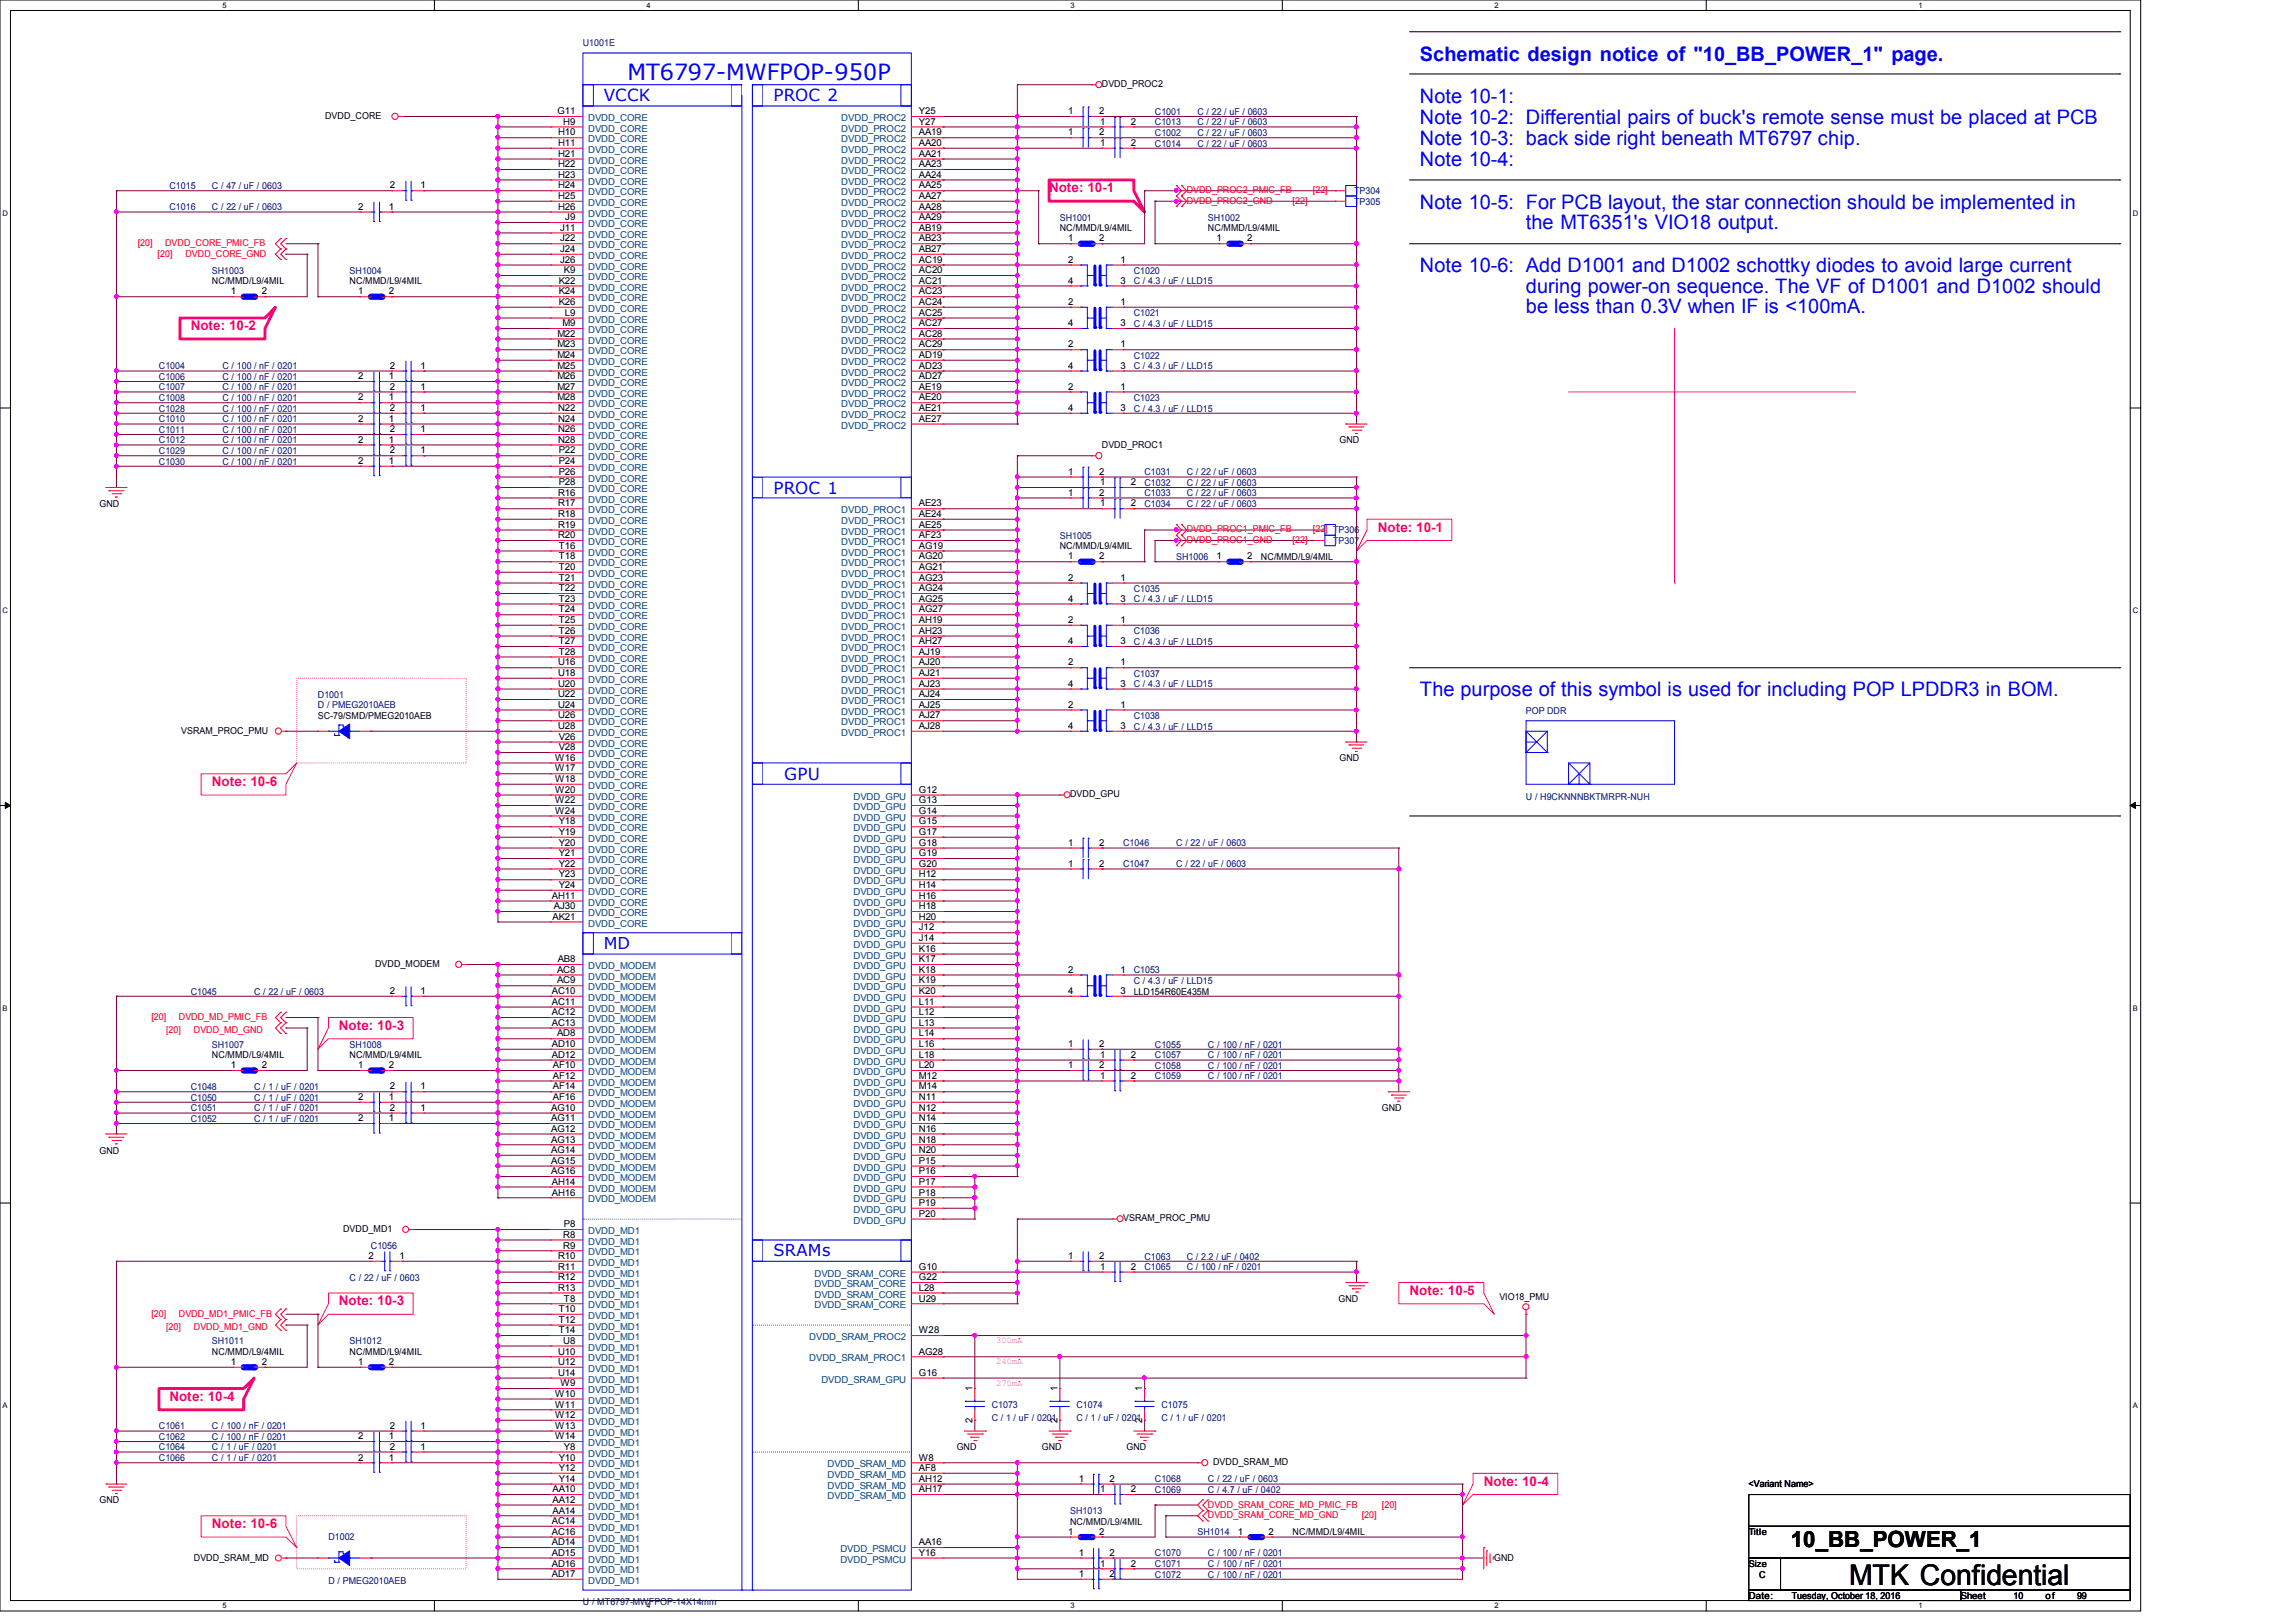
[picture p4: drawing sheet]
<svg xmlns="http://www.w3.org/2000/svg" width="297mm" height="210mm" viewBox="0 0 297 210" stroke-linecap="round" stroke-linejoin="round" font-family="sans-serif">
<defs><g id="words">
<text font-size="3.7" x="239.3" y="205.1">MTK Confidential</text>
<text font-size="2.9" fill="#00f" x="81.2" y="10.3">MT6797-MWFPOP-950P</text>
<text font-size="2.9" x="231.8" y="200.2">10_BB_POWER_1</text>
<g font-size="2.6" fill="#00f">
<text x="183.8" y="7.9">Schematic design notice of &quot;10_BB_POWER_1&quot; page.</text>
<text x="183.8" y="13.3">Note 10-1:</text>
<text x="183.8" y="16">Note 10-2: Differential pairs of buck's remote sense must be placed at PCB</text>
<text x="183.8" y="18.8">Note 10-3: back side right beneath MT6797 chip.</text>
<text x="183.8" y="21.5">Note 10-4:</text>
<text x="183.8" y="27">Note 10-5: For PCB layout, the star connection should be implemented in</text>
<text x="197.5" y="29.7">the MT6351's VIO18 output.</text>
<text x="183.8" y="35.2">Note 10-6: Add D1001 and D1002 schottky diodes to avoid large current</text>
<text x="197.5" y="37.9">during power-on sequence. The VF of D1001 and D1002 should</text>
<text x="197.5" y="40.6">be less than 0.3V when IF is &lt;100mA.</text>
<text x="183.8" y="90.1">The purpose of this symbol is used for including POP LPDDR3 in BOM.</text>
</g>
<g font-size="2.2" fill="#00f">
<text x="78.1" y="13.1">VCCK</text>
<text x="100.1" y="13.1">PROC 2</text>
<text x="100.1" y="63.9">PROC 1</text>
<text x="101.5" y="100.9">GPU</text>
</g>
<g font-size="2.1" fill="#00f">
<text x="78.1" y="122.8">MD</text>
<text x="100.1" y="162.6">SRAMs</text>
</g>
<g font-size="1.7" fill="#ff0080">
<text x="135.8" y="24.9">Note: 10-1</text>
<text x="24.7" y="42.8">Note: 10-2</text>
<text x="178.3" y="68.8">Note: 10-1</text>
<text x="27.4" y="101.7">Note: 10-6</text>
<text x="43.9" y="133.3">Note: 10-3</text>
<text x="182.4" y="167.6">Note: 10-5</text>
<text x="43.9" y="168.9">Note: 10-3</text>
<text x="21.9" y="181.3">Note: 10-4</text>
<text x="27.4" y="197.7">Note: 10-6</text>
<text x="192" y="192.2">Note: 10-4</text>
</g>
<g font-size="1.2" fill="#000080">
<text x="75.4" y="5.9">U1001E</text>
<text x="149.5" y="17.6">C1002</text>
<text x="149.5" y="14.9">C1001</text>
<text x="149.5" y="16.2">C1013</text>
<text x="155" y="17.6">C / 22 / uF / 0603</text>
<text x="155" y="14.9">C / 22 / uF / 0603</text>
<text x="155" y="16.2">C / 22 / uF / 0603</text>
<text x="149.5" y="19">C1014</text>
<text x="155" y="19">C / 22 / uF / 0603</text>
<text x="21.9" y="27.2">C1016</text>
<text x="21.9" y="24.4">C1015</text>
<text x="27.4" y="27.2">C / 22 / uF / 0603</text>
<text x="27.4" y="24.4">C / 47 / uF / 0603</text>
<text x="137.1" y="28.6">SH1001</text>
<text x="156.3" y="28.6">SH1002</text>
<text x="175.2" y="25.1">TP304</text>
<text x="175.2" y="26.5">TP305</text>
<text x="27.4" y="35.4">SH1003</text>
<text x="45.3" y="35.4">SH1004</text>
<text x="146.7" y="35.4">C1020</text>
<text x="146.7" y="36.8">C / 4.3 / uF / LLD15</text>
<text x="146.7" y="40.9">C1021</text>
<text x="20.6" y="47.8">C1004</text>
<text x="28.8" y="47.8">C / 100 / nF / 0201</text>
<text x="146.7" y="42.3">C / 4.3 / uF / LLD15</text>
<text x="146.7" y="46.4">C1022</text>
<text x="146.7" y="47.8">C / 4.3 / uF / LLD15</text>
<text x="20.6" y="51.9">C1008</text>
<text x="20.6" y="53.3">C1028</text>
<text x="20.6" y="49.1">C1006</text>
<text x="20.6" y="50.5">C1007</text>
<text x="28.8" y="51.9">C / 100 / nF / 0201</text>
<text x="28.8" y="53.3">C / 100 / nF / 0201</text>
<text x="28.8" y="49.1">C / 100 / nF / 0201</text>
<text x="28.8" y="50.5">C / 100 / nF / 0201</text>
<text x="146.7" y="51.9">C1023</text>
<text x="146.7" y="53.3">C / 4.3 / uF / LLD15</text>
<text x="20.6" y="57.4">C1012</text>
<text x="20.6" y="54.6">C1010</text>
<text x="20.6" y="56">C1011</text>
<text x="20.6" y="58.7">C1029</text>
<text x="28.8" y="57.4">C / 100 / nF / 0201</text>
<text x="28.8" y="54.6">C / 100 / nF / 0201</text>
<text x="28.8" y="56">C / 100 / nF / 0201</text>
<text x="28.8" y="58.7">C / 100 / nF / 0201</text>
<text x="20.6" y="60.1">C1030</text>
<text x="28.8" y="60.1">C / 100 / nF / 0201</text>
<text x="148.1" y="61.5">C1031</text>
<text x="148.1" y="65.6">C1034</text>
<text x="148.1" y="62.9">C1032</text>
<text x="148.1" y="64.2">C1033</text>
<text x="153.6" y="61.5">C / 22 / uF / 0603</text>
<text x="153.6" y="65.6">C / 22 / uF / 0603</text>
<text x="153.6" y="62.9">C / 22 / uF / 0603</text>
<text x="153.6" y="64.2">C / 22 / uF / 0603</text>
<text x="137.1" y="69.7">SH1005</text>
<text x="172.5" y="70.4">TP307</text>
<text x="146.7" y="76.6">C1035</text>
<text x="146.7" y="77.9">C / 4.3 / uF / LLD15</text>
<text x="152.2" y="72.4">SH1006</text>
<text x="146.7" y="82">C1036</text>
<text x="146.7" y="83.4">C / 4.3 / uF / LLD15</text>
<text x="146.7" y="87.5">C1037</text>
<text x="146.7" y="88.9">C / 4.3 / uF / LLD15</text>
<text x="41.1" y="90.3">D1001</text>
<text x="41.1" y="91.7">D / PMEG2010AEB</text>
<text x="146.7" y="93">C1038</text>
<text x="146.7" y="94.4">C / 4.3 / uF / LLD15</text>
<text x="197.5" y="92.3">POP DDR</text>
<text x="197.5" y="103.5">U / H9CKNNNBKTMRPR-NUH</text>
<text x="145.4" y="112.2">C1047</text>
<text x="145.4" y="109.5">C1046</text>
<text x="152.2" y="112.2">C / 22 / uF / 0603</text>
<text x="152.2" y="109.5">C / 22 / uF / 0603</text>
<text x="146.7" y="125.9">C1053</text>
<text x="24.7" y="128.7">C1045</text>
<text x="32.9" y="128.7">C / 22 / uF / 0603</text>
<text x="146.7" y="127.3">C / 4.3 / uF / LLD15</text>
<text x="27.4" y="135.6">SH1007</text>
<text x="45.3" y="135.6">SH1008</text>
<text x="149.5" y="136.9">C1057</text>
<text x="149.5" y="135.6">C1055</text>
<text x="156.3" y="136.9">C / 100 / nF / 0201</text>
<text x="156.3" y="135.6">C / 100 / nF / 0201</text>
<text x="24.7" y="143.8">C1051</text>
<text x="24.7" y="141">C1048</text>
<text x="24.7" y="142.4">C1050</text>
<text x="32.9" y="143.8">C / 1 / uF / 0201</text>
<text x="32.9" y="141">C / 1 / uF / 0201</text>
<text x="32.9" y="142.4">C / 1 / uF / 0201</text>
<text x="149.5" y="138.3">C1058</text>
<text x="149.5" y="139.7">C1059</text>
<text x="156.3" y="138.3">C / 100 / nF / 0201</text>
<text x="156.3" y="139.7">C / 100 / nF / 0201</text>
<text x="24.7" y="145.2">C1052</text>
<text x="32.9" y="145.2">C / 1 / uF / 0201</text>
<text x="48" y="161.6">C1056</text>
<text x="45.3" y="165.7">C / 22 / uF / 0603</text>
<text x="148.1" y="163">C1063</text>
<text x="148.1" y="164.3">C1065</text>
<text x="153.6" y="163">C / 2.2 / uF / 0402</text>
<text x="153.6" y="164.3">C / 100 / nF / 0201</text>
<text x="27.4" y="173.9">SH1011</text>
<text x="45.3" y="173.9">SH1012</text>
<text x="20.6" y="184.9">C1061</text>
<text x="27.4" y="184.9">C / 100 / nF / 0201</text>
<text x="128.3" y="182.2">C1073</text>
<text x="128.3" y="183.8">C / 1 / uF / 0201</text>
<text x="139.3" y="182.2">C1074</text>
<text x="139.3" y="183.8">C / 1 / uF / 0201</text>
<text x="150.3" y="182.2">C1075</text>
<text x="150.3" y="183.8">C / 1 / uF / 0201</text>
<text x="20.6" y="187.7">C1064</text>
<text x="20.6" y="189">C1066</text>
<text x="20.6" y="186.3">C1062</text>
<text x="27.4" y="187.7">C / 1 / uF / 0201</text>
<text x="27.4" y="189">C / 1 / uF / 0201</text>
<text x="27.4" y="186.3">C / 100 / nF / 0201</text>
<text x="149.5" y="191.8">C1068</text>
<text x="156.3" y="191.8">C / 22 / uF / 0603</text>
<text x="138.5" y="195.9">SH1013</text>
<text x="149.5" y="193.2">C1069</text>
<text x="156.3" y="193.2">C / 4.7 / uF / 0402</text>
<text x="42.5" y="199.3">D1002</text>
<text x="149.5" y="202.7">C1071</text>
<text x="149.5" y="201.4">C1070</text>
<text x="155" y="198.6">SH1014</text>
<text x="156.3" y="202.7">C / 100 / nF / 0201</text>
<text x="156.3" y="201.4">C / 100 / nF / 0201</text>
<text x="42.5" y="204.9">D / PMEG2010AEB</text>
<text x="75.4" y="207.7">U / MT6797-MWFPOP-14X14mm</text>
<text x="149.5" y="204.1">C1072</text>
<text x="156.3" y="204.1">C / 100 / nF / 0201</text>
</g>
<g font-size="1.2">
<text x="142.6" y="11.3">DVDD_PROC2</text>
<text x="42.1" y="15.4">DVDD_CORE</text>
<text x="72.1" y="14.8">G11</text>
<text x="72.2" y="17.5">H10</text>
<text x="72.9" y="16.1">H9</text>
<text x="118.9" y="14.8">Y25</text>
<text x="118.9" y="16.1">Y27</text>
<text x="118.9" y="17.5">AA19</text>
<text x="138.2" y="17.5">1</text>
<text x="138.2" y="14.8">1</text>
<text x="142.2" y="17.5">2</text>
<text x="142.2" y="14.8">2</text>
<text x="142.4" y="16.1">1</text>
<text x="146.3" y="16.1">2</text>
<text x="72.2" y="18.9">H11</text>
<text x="72.2" y="20.3">H21</text>
<text x="72.2" y="21.6">H22</text>
<text x="72.2" y="23">H23</text>
<text x="118.9" y="18.9">AA20</text>
<text x="118.9" y="20.3">AA21</text>
<text x="118.9" y="21.6">AA23</text>
<text x="118.9" y="23">AA24</text>
<text x="142.4" y="18.9">1</text>
<text x="146.3" y="18.9">2</text>
<text x="46.4" y="27.1">2</text>
<text x="50.3" y="27.1">1</text>
<text x="50.5" y="24.4">2</text>
<text x="54.4" y="24.4">1</text>
<text x="72.2" y="24.4">H24</text>
<text x="72.2" y="25.7">H25</text>
<text x="72.2" y="27.1">H26</text>
<text x="72.5" y="29.8">J11</text>
<text x="73.1" y="28.5">J9</text>
<text x="118.9" y="24.4">AA25</text>
<text x="118.9" y="25.7">AA27</text>
<text x="118.9" y="27.1">AA28</text>
<text x="118.9" y="28.5">AA29</text>
<text x="118.9" y="29.8">AB19</text>
<text x="137.1" y="29.9">NC/MMD/L9/4MIL</text>
<text x="156.3" y="29.9">NC/MMD/L9/4MIL</text>
<text x="72.5" y="31.2">J22</text>
<text x="72.5" y="32.6">J24</text>
<text x="72.5" y="34">J26</text>
<text x="73" y="35.3">K9</text>
<text x="118.9" y="31.2">AB23</text>
<text x="118.9" y="32.6">AB27</text>
<text x="118.9" y="34">AC19</text>
<text x="118.9" y="35.3">AC20</text>
<text x="138.2" y="34">2</text>
<text x="138.2" y="31.2">1</text>
<text x="142.2" y="31.2">2</text>
<text x="145" y="34">1</text>
<text x="157.4" y="31.2">1</text>
<text x="161.4" y="31.2">2</text>
<text x="27.4" y="36.8">NC/MMD/L9/4MIL</text>
<text x="29.9" y="38.1">1</text>
<text x="33.9" y="38.1">2</text>
<text x="45.3" y="36.8">NC/MMD/L9/4MIL</text>
<text x="46.4" y="38.1">1</text>
<text x="50.3" y="38.1">2</text>
<text x="72.3" y="36.7">K22</text>
<text x="72.3" y="38.1">K24</text>
<text x="72.3" y="39.5">K26</text>
<text x="73.1" y="40.9">L9</text>
<text x="118.9" y="36.7">AC21</text>
<text x="118.9" y="38.1">AC23</text>
<text x="118.9" y="39.5">AC24</text>
<text x="118.9" y="40.9">AC25</text>
<text x="138.2" y="36.7">4</text>
<text x="138.2" y="39.5">2</text>
<text x="145" y="36.7">3</text>
<text x="145" y="39.5">1</text>
<text x="50.5" y="47.7">2</text>
<text x="54.4" y="47.7">1</text>
<text x="72.1" y="43.6">M22</text>
<text x="72.1" y="45">M23</text>
<text x="72.1" y="46.3">M24</text>
<text x="72.1" y="47.7">M25</text>
<text x="72.8" y="42.2">M9</text>
<text x="118.9" y="42.2">AC27</text>
<text x="118.9" y="43.6">AC28</text>
<text x="118.9" y="45">AC29</text>
<text x="118.9" y="46.3">AD19</text>
<text x="118.9" y="47.7">AD23</text>
<text x="138.2" y="42.2">4</text>
<text x="138.2" y="45">2</text>
<text x="138.2" y="47.7">4</text>
<text x="145" y="42.2">3</text>
<text x="145" y="45">1</text>
<text x="145" y="47.7">3</text>
<text x="46.4" y="51.8">2</text>
<text x="46.4" y="49.1">2</text>
<text x="50.3" y="51.8">1</text>
<text x="50.3" y="49.1">1</text>
<text x="50.5" y="53.2">2</text>
<text x="50.5" y="50.4">2</text>
<text x="54.4" y="53.2">1</text>
<text x="54.4" y="50.4">1</text>
<text x="72.1" y="49.1">M26</text>
<text x="72.1" y="50.4">M27</text>
<text x="72.1" y="51.8">M28</text>
<text x="72.2" y="53.2">N22</text>
<text x="118.9" y="49.1">AD27</text>
<text x="118.9" y="50.4">AE19</text>
<text x="118.9" y="51.8">AE20</text>
<text x="118.9" y="53.2">AE21</text>
<text x="138.2" y="50.4">2</text>
<text x="138.2" y="53.2">4</text>
<text x="145" y="50.4">1</text>
<text x="145" y="53.2">3</text>
<text x="46.4" y="57.3">2</text>
<text x="46.4" y="54.6">2</text>
<text x="50.3" y="57.3">1</text>
<text x="50.3" y="54.6">1</text>
<text x="50.5" y="55.9">2</text>
<text x="50.5" y="58.7">2</text>
<text x="54.4" y="55.9">1</text>
<text x="54.4" y="58.7">1</text>
<text x="72.2" y="54.6">N24</text>
<text x="72.2" y="55.9">N26</text>
<text x="72.2" y="57.3">N28</text>
<text x="72.3" y="58.7">P22</text>
<text x="118.9" y="54.6">AE27</text>
<text x="142.6" y="57.9">DVDD_PROC1</text>
<text x="173.3" y="57.4">GND</text>
<text x="12.9" y="65.6">GND</text>
<text x="46.4" y="60">2</text>
<text x="50.3" y="60">1</text>
<text x="72.2" y="64.1">R16</text>
<text x="72.2" y="65.5">R17</text>
<text x="72.3" y="60">P24</text>
<text x="72.3" y="61.4">P26</text>
<text x="72.3" y="62.8">P28</text>
<text x="118.9" y="65.5">AE23</text>
<text x="138.2" y="61.4">1</text>
<text x="138.2" y="64.1">1</text>
<text x="142.2" y="61.4">2</text>
<text x="142.2" y="64.1">2</text>
<text x="142.4" y="65.5">1</text>
<text x="142.4" y="62.8">1</text>
<text x="146.3" y="65.5">2</text>
<text x="146.3" y="62.8">2</text>
<text x="72.2" y="66.9">R18</text>
<text x="72.2" y="68.3">R19</text>
<text x="72.2" y="69.6">R20</text>
<text x="72.3" y="71">T16</text>
<text x="118.9" y="66.9">AE24</text>
<text x="118.9" y="68.3">AE25</text>
<text x="118.9" y="69.6">AF23</text>
<text x="118.9" y="71">AG19</text>
<text x="137.1" y="71.1">NC/MMD/L9/4MIL</text>
<text x="72.3" y="72.4">T18</text>
<text x="72.3" y="73.7">T20</text>
<text x="72.3" y="75.1">T21</text>
<text x="72.3" y="76.5">T22</text>
<text x="72.3" y="77.9">T23</text>
<text x="118.9" y="72.4">AG20</text>
<text x="118.9" y="73.7">AG21</text>
<text x="118.9" y="75.1">AG23</text>
<text x="118.9" y="76.5">AG24</text>
<text x="118.9" y="77.9">AG25</text>
<text x="138.2" y="72.4">1</text>
<text x="138.2" y="75.1">2</text>
<text x="138.2" y="77.9">4</text>
<text x="142.2" y="72.4">2</text>
<text x="145" y="75.1">1</text>
<text x="145" y="77.9">3</text>
<text x="157.4" y="72.4">1</text>
<text x="161.4" y="72.4">2</text>
<text x="163.2" y="72.4">NC/MMD/L9/4MIL</text>
<text x="72.3" y="79.2">T24</text>
<text x="72.3" y="80.6">T25</text>
<text x="72.3" y="82">T26</text>
<text x="72.3" y="83.4">T27</text>
<text x="118.9" y="79.2">AG27</text>
<text x="118.9" y="80.6">AH19</text>
<text x="118.9" y="82">AH23</text>
<text x="118.9" y="83.4">AH27</text>
<text x="138.2" y="80.6">2</text>
<text x="138.2" y="83.4">4</text>
<text x="145" y="80.6">1</text>
<text x="145" y="83.4">3</text>
<text x="72.2" y="86.1">U16</text>
<text x="72.2" y="87.5">U18</text>
<text x="72.2" y="88.9">U20</text>
<text x="72.3" y="84.7">T28</text>
<text x="118.9" y="84.7">AJ19</text>
<text x="118.9" y="86.1">AJ20</text>
<text x="118.9" y="87.5">AJ21</text>
<text x="118.9" y="88.9">AJ23</text>
<text x="138.2" y="86.1">2</text>
<text x="138.2" y="88.9">4</text>
<text x="145" y="86.1">1</text>
<text x="145" y="88.9">3</text>
<text x="23.5" y="95">VSRAM_PROC_PMU</text>
<text x="41.1" y="93">SC-79/SMD/PMEG2010AEB</text>
<text x="72.2" y="90.2">U22</text>
<text x="72.2" y="91.6">U24</text>
<text x="72.2" y="93">U26</text>
<text x="72.2" y="94.3">U28</text>
<text x="72.3" y="95.7">V26</text>
<text x="118.9" y="90.2">AJ24</text>
<text x="118.9" y="91.6">AJ25</text>
<text x="118.9" y="93">AJ27</text>
<text x="118.9" y="94.3">AJ28</text>
<text x="138.2" y="91.6">2</text>
<text x="138.2" y="94.3">4</text>
<text x="145" y="91.6">1</text>
<text x="145" y="94.3">3</text>
<text x="71.8" y="98.4">W16</text>
<text x="71.8" y="99.8">W17</text>
<text x="71.8" y="101.2">W18</text>
<text x="72.3" y="97.1">V28</text>
<text x="173.3" y="98.5">GND</text>
<text x="71.8" y="102.6">W20</text>
<text x="71.8" y="103.9">W22</text>
<text x="71.8" y="105.3">W24</text>
<text x="72.3" y="106.7">Y18</text>
<text x="118.9" y="102.6">G12</text>
<text x="118.9" y="103.9">G13</text>
<text x="118.9" y="105.3">G14</text>
<text x="118.9" y="106.7">G15</text>
<text x="138.5" y="103.2">DVDD_GPU</text>
<text x="72.3" y="108">Y19</text>
<text x="72.3" y="109.4">Y20</text>
<text x="72.3" y="110.8">Y21</text>
<text x="72.3" y="112.1">Y22</text>
<text x="72.3" y="113.5">Y23</text>
<text x="118.9" y="108">G17</text>
<text x="118.9" y="109.4">G18</text>
<text x="118.9" y="110.8">G19</text>
<text x="118.9" y="112.1">G20</text>
<text x="118.9" y="113.5">H12</text>
<text x="138.2" y="112.1">1</text>
<text x="138.2" y="109.4">1</text>
<text x="142.2" y="112.1">2</text>
<text x="142.2" y="109.4">2</text>
<text x="71.4" y="116.3">AH11</text>
<text x="71.5" y="119">AK21</text>
<text x="71.7" y="117.6">AJ30</text>
<text x="72.3" y="114.9">Y24</text>
<text x="118.9" y="114.9">H14</text>
<text x="118.9" y="116.3">H16</text>
<text x="118.9" y="117.6">H18</text>
<text x="118.9" y="119">H20</text>
<text x="48.6" y="125.1">DVDD_MODEM</text>
<text x="72.1" y="125.9">AC8</text>
<text x="72.2" y="124.5">AB8</text>
<text x="118.9" y="125.9">K18</text>
<text x="118.9" y="120.4">J12</text>
<text x="118.9" y="121.8">J14</text>
<text x="118.9" y="123.1">K16</text>
<text x="118.9" y="124.5">K17</text>
<text x="138.2" y="125.9">2</text>
<text x="145" y="125.9">1</text>
<text x="50.5" y="128.6">2</text>
<text x="54.4" y="128.6">1</text>
<text x="71.4" y="128.6">AC10</text>
<text x="71.4" y="130">AC11</text>
<text x="71.4" y="131.4">AC12</text>
<text x="72.1" y="127.3">AC9</text>
<text x="118.9" y="127.3">K19</text>
<text x="118.9" y="128.6">K20</text>
<text x="118.9" y="130">L11</text>
<text x="118.9" y="131.4">L12</text>
<text x="138.2" y="128.6">4</text>
<text x="145" y="128.6">3</text>
<text x="146.7" y="128.7">LLD154R60E435M</text>
<text x="27.4" y="136.9">NC/MMD/L9/4MIL</text>
<text x="45.3" y="136.9">NC/MMD/L9/4MIL</text>
<text x="71.4" y="136.9">AD12</text>
<text x="71.4" y="135.5">AD10</text>
<text x="71.4" y="132.7">AC13</text>
<text x="72.1" y="134.1">AD8</text>
<text x="118.9" y="134.1">L14</text>
<text x="118.9" y="132.7">L13</text>
<text x="118.9" y="135.5">L16</text>
<text x="118.9" y="136.9">L18</text>
<text x="138.2" y="135.5">1</text>
<text x="142.2" y="135.5">2</text>
<text x="142.4" y="136.9">1</text>
<text x="146.3" y="136.9">2</text>
<text x="29.9" y="138.2">1</text>
<text x="33.9" y="138.2">2</text>
<text x="46.4" y="138.2">1</text>
<text x="46.4" y="142.3">2</text>
<text x="50.3" y="138.2">2</text>
<text x="50.3" y="142.3">1</text>
<text x="50.5" y="143.7">2</text>
<text x="50.5" y="141">2</text>
<text x="54.4" y="143.7">1</text>
<text x="54.4" y="141">1</text>
<text x="71.3" y="143.7">AG10</text>
<text x="71.5" y="142.3">AF16</text>
<text x="71.5" y="141">AF14</text>
<text x="71.5" y="139.6">AF12</text>
<text x="71.5" y="138.2">AF10</text>
<text x="118.9" y="138.2">L20</text>
<text x="118.9" y="139.6">M12</text>
<text x="118.9" y="141">M14</text>
<text x="118.9" y="142.3">N11</text>
<text x="118.9" y="143.7">N12</text>
<text x="138.2" y="138.2">1</text>
<text x="142.2" y="138.2">2</text>
<text x="142.4" y="139.6">1</text>
<text x="146.3" y="139.6">2</text>
<text x="178.8" y="143.8">GND</text>
<text x="12.9" y="149.3">GND</text>
<text x="46.4" y="145.1">2</text>
<text x="50.3" y="145.1">1</text>
<text x="71.3" y="145.1">AG11</text>
<text x="71.3" y="146.4">AG12</text>
<text x="71.3" y="147.8">AG13</text>
<text x="71.3" y="149.2">AG14</text>
<text x="118.9" y="145.1">N14</text>
<text x="118.9" y="146.4">N16</text>
<text x="118.9" y="147.8">N18</text>
<text x="118.9" y="149.2">N20</text>
<text x="71.3" y="150.6">AG15</text>
<text x="71.3" y="151.9">AG16</text>
<text x="71.4" y="153.3">AH14</text>
<text x="71.4" y="154.7">AH16</text>
<text x="118.9" y="150.6">P15</text>
<text x="118.9" y="151.9">P16</text>
<text x="118.9" y="153.3">P17</text>
<text x="118.9" y="154.7">P18</text>
<text x="44.4" y="159.4">DVDD_MD1</text>
<text x="72.9" y="160.1">R8</text>
<text x="72.9" y="161.5">R9</text>
<text x="73" y="158.8">P8</text>
<text x="118.9" y="156">P19</text>
<text x="118.9" y="157.4">P20</text>
<text x="145.4" y="158">VSRAM_PROC_PMU</text>
<text x="47.7" y="162.9">2</text>
<text x="51.7" y="162.9">1</text>
<text x="72.2" y="162.9">R10</text>
<text x="72.2" y="164.3">R11</text>
<text x="72.2" y="165.7">R12</text>
<text x="72.2" y="167">R13</text>
<text x="118.9" y="164.3">G10</text>
<text x="118.9" y="165.7">G22</text>
<text x="118.9" y="167">L28</text>
<text x="138.2" y="162.9">1</text>
<text x="142.2" y="162.9">2</text>
<text x="142.4" y="164.3">1</text>
<text x="146.3" y="164.3">2</text>
<text x="72.3" y="169.8">T10</text>
<text x="72.3" y="171.2">T12</text>
<text x="72.3" y="172.5">T14</text>
<text x="72.9" y="173.9">U8</text>
<text x="73" y="168.4">T8</text>
<text x="118.9" y="168.4">U29</text>
<text x="118.9" y="172.5">W28</text>
<text x="173.2" y="168.4">GND</text>
<text x="194" y="168.2">VIO18_PMU</text>
<text x="27.4" y="175.3">NC/MMD/L9/4MIL</text>
<text x="29.9" y="176.6">1</text>
<text x="33.9" y="176.6">2</text>
<text x="45.3" y="175.3">NC/MMD/L9/4MIL</text>
<text x="46.4" y="176.6">1</text>
<text x="50.3" y="176.6">2</text>
<text x="72.2" y="175.3">U10</text>
<text x="72.2" y="176.6">U12</text>
<text x="72.2" y="178">U14</text>
<text x="72.5" y="179.4">W9</text>
<text x="118.9" y="175.3">AG28</text>
<text x="118.9" y="178">G16</text>
<text x="50.5" y="184.9">2</text>
<text x="54.4" y="184.9">1</text>
<text x="71.8" y="180.7">W10</text>
<text x="71.8" y="182.1">W11</text>
<text x="71.8" y="183.5">W12</text>
<text x="71.8" y="184.9">W13</text>
<text x="125.9" y="184.1" transform="rotate(-90 125.9 184.1)">2</text>
<text x="125.9" y="180" transform="rotate(-90 125.9 180)">1</text>
<text x="136.9" y="184.1" transform="rotate(-90 136.9 184.1)">2</text>
<text x="136.9" y="180" transform="rotate(-90 136.9 180)">1</text>
<text x="147.8" y="184.1" transform="rotate(-90 147.8 184.1)">2</text>
<text x="147.8" y="180" transform="rotate(-90 147.8 180)">1</text>
<text x="46.4" y="189">2</text>
<text x="46.4" y="186.2">2</text>
<text x="50.3" y="189">1</text>
<text x="50.3" y="186.2">1</text>
<text x="50.5" y="187.6">2</text>
<text x="54.4" y="187.6">1</text>
<text x="71.8" y="186.2">W14</text>
<text x="72.3" y="189">Y10</text>
<text x="72.3" y="190.3">Y12</text>
<text x="72.3" y="191.7">Y14</text>
<text x="73" y="187.6">Y8</text>
<text x="118.9" y="190.3">AF8</text>
<text x="118.9" y="191.7">AH12</text>
<text x="118.9" y="189">W8</text>
<text x="123.8" y="187.7">GND</text>
<text x="134.8" y="187.7">GND</text>
<text x="139.6" y="191.7">1</text>
<text x="143.6" y="191.7">2</text>
<text x="145.8" y="187.7">GND</text>
<text x="157" y="189.6">DVDD_SRAM_MD</text>
<text x="12.9" y="194.5">GND</text>
<text x="71.4" y="197.2">AC14</text>
<text x="71.5" y="195.8">AA14</text>
<text x="71.5" y="193.1">AA10</text>
<text x="71.5" y="194.4">AA12</text>
<text x="118.9" y="193.1">AH17</text>
<text x="138.5" y="197.3">NC/MMD/L9/4MIL</text>
<text x="142.4" y="193.1">1</text>
<text x="146.3" y="193.1">2</text>
<text x="226.3" y="192.4">&lt;Variant Name&gt;</text>
<text x="25.1" y="201.9">DVDD_SRAM_MD</text>
<text x="71.4" y="198.6">AC16</text>
<text x="71.4" y="199.9">AD14</text>
<text x="71.4" y="201.3">AD15</text>
<text x="71.4" y="202.7">AD16</text>
<text x="118.9" y="201.3">Y16</text>
<text x="118.9" y="199.9">AA16</text>
<text x="138.2" y="198.6">1</text>
<text x="139.6" y="201.3">1</text>
<text x="142.2" y="198.6">2</text>
<text x="142.4" y="202.7">1</text>
<text x="143.6" y="201.3">2</text>
<text x="146.3" y="202.7">2</text>
<text x="160.2" y="198.6">1</text>
<text x="164.2" y="198.6">2</text>
<text x="167.3" y="198.6">NC/MMD/L9/4MIL</text>
<text x="193.4" y="201.9">GND</text>
<text x="226.3" y="198.6">Title</text>
<text x="226.3" y="202.7">Size</text>
<text x="71.4" y="204">AD17</text>
<text x="139.6" y="204">1</text>
<text x="143.6" y="204">2</text>
<text x="226.3" y="206.9">Date:</text>
<text x="227.6" y="204.1">C</text>
<text x="231.9" y="206.9">Tuesday, October 18, 2016</text>
<text x="253.7" y="206.9">Sheet</text>
<text x="260.6" y="206.9">10</text>
<text x="264.7" y="206.9">of</text>
<text x="268.8" y="206.9">99</text>
</g>
<g font-size="1.2" fill="#004080">
<text x="76.1" y="15.7">DVDD_CORE</text>
<text x="76.1" y="17">DVDD_CORE</text>
<text x="108.9" y="15.7">DVDD_PROC2</text>
<text x="108.9" y="17">DVDD_PROC2</text>
<text x="76.1" y="18.4">DVDD_CORE</text>
<text x="76.1" y="19.8">DVDD_CORE</text>
<text x="76.1" y="21.2">DVDD_CORE</text>
<text x="76.1" y="22.5">DVDD_CORE</text>
<text x="76.1" y="23.9">DVDD_CORE</text>
<text x="108.9" y="18.4">DVDD_PROC2</text>
<text x="108.9" y="19.8">DVDD_PROC2</text>
<text x="108.9" y="21.2">DVDD_PROC2</text>
<text x="108.9" y="22.5">DVDD_PROC2</text>
<text x="108.9" y="23.9">DVDD_PROC2</text>
<text x="76.1" y="25.3">DVDD_CORE</text>
<text x="76.1" y="26.6">DVDD_CORE</text>
<text x="76.1" y="28">DVDD_CORE</text>
<text x="76.1" y="29.4">DVDD_CORE</text>
<text x="108.9" y="25.3">DVDD_PROC2</text>
<text x="108.9" y="26.6">DVDD_PROC2</text>
<text x="108.9" y="28">DVDD_PROC2</text>
<text x="108.9" y="29.4">DVDD_PROC2</text>
<text x="76.1" y="30.7">DVDD_CORE</text>
<text x="76.1" y="32.1">DVDD_CORE</text>
<text x="76.1" y="33.5">DVDD_CORE</text>
<text x="76.1" y="34.9">DVDD_CORE</text>
<text x="108.9" y="30.7">DVDD_PROC2</text>
<text x="108.9" y="32.1">DVDD_PROC2</text>
<text x="108.9" y="33.5">DVDD_PROC2</text>
<text x="108.9" y="34.9">DVDD_PROC2</text>
<text x="76.1" y="36.2">DVDD_CORE</text>
<text x="76.1" y="37.6">DVDD_CORE</text>
<text x="76.1" y="39">DVDD_CORE</text>
<text x="76.1" y="40.3">DVDD_CORE</text>
<text x="76.1" y="41.7">DVDD_CORE</text>
<text x="108.9" y="36.2">DVDD_PROC2</text>
<text x="108.9" y="37.6">DVDD_PROC2</text>
<text x="108.9" y="39">DVDD_PROC2</text>
<text x="108.9" y="40.3">DVDD_PROC2</text>
<text x="108.9" y="41.7">DVDD_PROC2</text>
<text x="76.1" y="43.1">DVDD_CORE</text>
<text x="76.1" y="44.5">DVDD_CORE</text>
<text x="76.1" y="45.8">DVDD_CORE</text>
<text x="76.1" y="47.2">DVDD_CORE</text>
<text x="108.9" y="43.1">DVDD_PROC2</text>
<text x="108.9" y="44.5">DVDD_PROC2</text>
<text x="108.9" y="45.8">DVDD_PROC2</text>
<text x="108.9" y="47.2">DVDD_PROC2</text>
<text x="76.1" y="48.6">DVDD_CORE</text>
<text x="76.1" y="50">DVDD_CORE</text>
<text x="76.1" y="51.3">DVDD_CORE</text>
<text x="76.1" y="52.7">DVDD_CORE</text>
<text x="108.9" y="48.6">DVDD_PROC2</text>
<text x="108.9" y="50">DVDD_PROC2</text>
<text x="108.9" y="51.3">DVDD_PROC2</text>
<text x="108.9" y="52.7">DVDD_PROC2</text>
<text x="76.1" y="54.1">DVDD_CORE</text>
<text x="76.1" y="55.5">DVDD_CORE</text>
<text x="76.1" y="56.8">DVDD_CORE</text>
<text x="76.1" y="58.2">DVDD_CORE</text>
<text x="76.1" y="59.6">DVDD_CORE</text>
<text x="108.9" y="54.1">DVDD_PROC2</text>
<text x="108.9" y="55.5">DVDD_PROC2</text>
<text x="76.1" y="60.9">DVDD_CORE</text>
<text x="76.1" y="62.3">DVDD_CORE</text>
<text x="76.1" y="63.7">DVDD_CORE</text>
<text x="76.1" y="65">DVDD_CORE</text>
<text x="76.1" y="66.4">DVDD_CORE</text>
<text x="76.1" y="67.8">DVDD_CORE</text>
<text x="76.1" y="69.2">DVDD_CORE</text>
<text x="76.1" y="70.5">DVDD_CORE</text>
<text x="76.1" y="71.9">DVDD_CORE</text>
<text x="108.9" y="66.4">DVDD_PROC1</text>
<text x="108.9" y="67.8">DVDD_PROC1</text>
<text x="108.9" y="69.2">DVDD_PROC1</text>
<text x="108.9" y="70.5">DVDD_PROC1</text>
<text x="108.9" y="71.9">DVDD_PROC1</text>
<text x="76.1" y="73.3">DVDD_CORE</text>
<text x="76.1" y="74.6">DVDD_CORE</text>
<text x="76.1" y="76">DVDD_CORE</text>
<text x="76.1" y="77.4">DVDD_CORE</text>
<text x="108.9" y="73.3">DVDD_PROC1</text>
<text x="108.9" y="74.6">DVDD_PROC1</text>
<text x="108.9" y="76">DVDD_PROC1</text>
<text x="108.9" y="77.4">DVDD_PROC1</text>
<text x="76.1" y="78.7">DVDD_CORE</text>
<text x="76.1" y="80.1">DVDD_CORE</text>
<text x="76.1" y="81.5">DVDD_CORE</text>
<text x="76.1" y="82.9">DVDD_CORE</text>
<text x="108.9" y="78.7">DVDD_PROC1</text>
<text x="108.9" y="80.1">DVDD_PROC1</text>
<text x="108.9" y="81.5">DVDD_PROC1</text>
<text x="108.9" y="82.9">DVDD_PROC1</text>
<text x="76.1" y="84.2">DVDD_CORE</text>
<text x="76.1" y="85.6">DVDD_CORE</text>
<text x="76.1" y="87">DVDD_CORE</text>
<text x="76.1" y="88.3">DVDD_CORE</text>
<text x="76.1" y="89.7">DVDD_CORE</text>
<text x="108.9" y="84.2">DVDD_PROC1</text>
<text x="108.9" y="85.6">DVDD_PROC1</text>
<text x="108.9" y="87">DVDD_PROC1</text>
<text x="108.9" y="88.3">DVDD_PROC1</text>
<text x="108.9" y="89.7">DVDD_PROC1</text>
<text x="76.1" y="91.1">DVDD_CORE</text>
<text x="76.1" y="92.5">DVDD_CORE</text>
<text x="76.1" y="93.9">DVDD_CORE</text>
<text x="76.1" y="95.2">DVDD_CORE</text>
<text x="108.9" y="91.1">DVDD_PROC1</text>
<text x="108.9" y="92.5">DVDD_PROC1</text>
<text x="108.9" y="93.9">DVDD_PROC1</text>
<text x="108.9" y="95.2">DVDD_PROC1</text>
<text x="76.1" y="96.6">DVDD_CORE</text>
<text x="76.1" y="98">DVDD_CORE</text>
<text x="76.1" y="99.3">DVDD_CORE</text>
<text x="76.1" y="100.7">DVDD_CORE</text>
<text x="76.1" y="102.1">DVDD_CORE</text>
<text x="76.1" y="103.5">DVDD_CORE</text>
<text x="76.1" y="104.8">DVDD_CORE</text>
<text x="76.1" y="106.2">DVDD_CORE</text>
<text x="76.1" y="107.6">DVDD_CORE</text>
<text x="110.4" y="103.5">DVDD_GPU</text>
<text x="110.4" y="104.8">DVDD_GPU</text>
<text x="110.4" y="106.2">DVDD_GPU</text>
<text x="110.4" y="107.6">DVDD_GPU</text>
<text x="76.1" y="108.9">DVDD_CORE</text>
<text x="76.1" y="110.3">DVDD_CORE</text>
<text x="76.1" y="111.7">DVDD_CORE</text>
<text x="76.1" y="113">DVDD_CORE</text>
<text x="110.4" y="108.9">DVDD_GPU</text>
<text x="110.4" y="110.3">DVDD_GPU</text>
<text x="110.4" y="111.7">DVDD_GPU</text>
<text x="110.4" y="113">DVDD_GPU</text>
<text x="76.1" y="114.4">DVDD_CORE</text>
<text x="76.1" y="115.8">DVDD_CORE</text>
<text x="76.1" y="117.2">DVDD_CORE</text>
<text x="76.1" y="118.5">DVDD_CORE</text>
<text x="76.1" y="119.9">DVDD_CORE</text>
<text x="110.4" y="115.8">DVDD_GPU</text>
<text x="110.4" y="117.2">DVDD_GPU</text>
<text x="110.4" y="118.5">DVDD_GPU</text>
<text x="110.4" y="114.4">DVDD_GPU</text>
<text x="110.4" y="119.9">DVDD_GPU</text>
<text x="76.1" y="125.4">DVDD_MODEM</text>
<text x="110.4" y="121.3">DVDD_GPU</text>
<text x="110.4" y="122.6">DVDD_GPU</text>
<text x="110.4" y="124">DVDD_GPU</text>
<text x="110.4" y="125.4">DVDD_GPU</text>
<text x="76.1" y="126.7">DVDD_MODEM</text>
<text x="76.1" y="128.1">DVDD_MODEM</text>
<text x="76.1" y="129.5">DVDD_MODEM</text>
<text x="76.1" y="130.9">DVDD_MODEM</text>
<text x="110.4" y="126.7">DVDD_GPU</text>
<text x="110.4" y="128.1">DVDD_GPU</text>
<text x="110.4" y="129.5">DVDD_GPU</text>
<text x="110.4" y="130.9">DVDD_GPU</text>
<text x="76.1" y="137.8">DVDD_MODEM</text>
<text x="76.1" y="136.4">DVDD_MODEM</text>
<text x="76.1" y="135">DVDD_MODEM</text>
<text x="76.1" y="132.2">DVDD_MODEM</text>
<text x="76.1" y="133.6">DVDD_MODEM</text>
<text x="110.4" y="135">DVDD_GPU</text>
<text x="110.4" y="132.2">DVDD_GPU</text>
<text x="110.4" y="133.6">DVDD_GPU</text>
<text x="110.4" y="136.4">DVDD_GPU</text>
<text x="110.4" y="137.8">DVDD_GPU</text>
<text x="76.1" y="143.2">DVDD_MODEM</text>
<text x="76.1" y="141.9">DVDD_MODEM</text>
<text x="76.1" y="140.5">DVDD_MODEM</text>
<text x="76.1" y="139.1">DVDD_MODEM</text>
<text x="110.4" y="139.1">DVDD_GPU</text>
<text x="110.4" y="140.5">DVDD_GPU</text>
<text x="110.4" y="141.9">DVDD_GPU</text>
<text x="110.4" y="143.2">DVDD_GPU</text>
<text x="76.1" y="144.6">DVDD_MODEM</text>
<text x="76.1" y="146">DVDD_MODEM</text>
<text x="76.1" y="147.3">DVDD_MODEM</text>
<text x="76.1" y="148.7">DVDD_MODEM</text>
<text x="110.4" y="144.6">DVDD_GPU</text>
<text x="110.4" y="146">DVDD_GPU</text>
<text x="110.4" y="147.3">DVDD_GPU</text>
<text x="110.4" y="148.7">DVDD_GPU</text>
<text x="76.1" y="150.1">DVDD_MODEM</text>
<text x="76.1" y="151.5">DVDD_MODEM</text>
<text x="76.1" y="152.8">DVDD_MODEM</text>
<text x="76.1" y="154.2">DVDD_MODEM</text>
<text x="76.1" y="155.6">DVDD_MODEM</text>
<text x="110.4" y="150.1">DVDD_GPU</text>
<text x="110.4" y="151.5">DVDD_GPU</text>
<text x="110.4" y="152.8">DVDD_GPU</text>
<text x="110.4" y="154.2">DVDD_GPU</text>
<text x="110.4" y="155.6">DVDD_GPU</text>
<text x="76.1" y="159.7">DVDD_MD1</text>
<text x="76.1" y="161">DVDD_MD1</text>
<text x="110.4" y="156.9">DVDD_GPU</text>
<text x="110.4" y="158.3">DVDD_GPU</text>
<text x="76.1" y="162.4">DVDD_MD1</text>
<text x="76.1" y="163.8">DVDD_MD1</text>
<text x="76.1" y="165.2">DVDD_MD1</text>
<text x="76.1" y="166.5">DVDD_MD1</text>
<text x="76.1" y="167.9">DVDD_MD1</text>
<text x="105.4" y="165.2">DVDD_SRAM_CORE</text>
<text x="105.4" y="166.5">DVDD_SRAM_CORE</text>
<text x="105.4" y="167.9">DVDD_SRAM_CORE</text>
<text x="76.1" y="169.3">DVDD_MD1</text>
<text x="76.1" y="170.6">DVDD_MD1</text>
<text x="76.1" y="172">DVDD_MD1</text>
<text x="76.1" y="173.4">DVDD_MD1</text>
<text x="104.7" y="173.4">DVDD_SRAM_PROC2</text>
<text x="105.4" y="169.3">DVDD_SRAM_CORE</text>
<text x="76.1" y="174.8">DVDD_MD1</text>
<text x="76.1" y="176.1">DVDD_MD1</text>
<text x="76.1" y="177.5">DVDD_MD1</text>
<text x="76.1" y="178.9">DVDD_MD1</text>
<text x="104.7" y="176.1">DVDD_SRAM_PROC1</text>
<text x="106.3" y="178.9">DVDD_SRAM_GPU</text>
<text x="76.1" y="180.3">DVDD_MD1</text>
<text x="76.1" y="181.6">DVDD_MD1</text>
<text x="76.1" y="183">DVDD_MD1</text>
<text x="76.1" y="184.4">DVDD_MD1</text>
<text x="76.1" y="185.8">DVDD_MD1</text>
<text x="76.1" y="187.1">DVDD_MD1</text>
<text x="76.1" y="188.5">DVDD_MD1</text>
<text x="76.1" y="189.9">DVDD_MD1</text>
<text x="76.1" y="191.2">DVDD_MD1</text>
<text x="107.1" y="191.2">DVDD_SRAM_MD</text>
<text x="107.1" y="189.9">DVDD_SRAM_MD</text>
<text x="76.1" y="196.7">DVDD_MD1</text>
<text x="76.1" y="192.6">DVDD_MD1</text>
<text x="76.1" y="194">DVDD_MD1</text>
<text x="76.1" y="195.3">DVDD_MD1</text>
<text x="107.1" y="192.6">DVDD_SRAM_MD</text>
<text x="107.1" y="194">DVDD_SRAM_MD</text>
<text x="76.1" y="198.1">DVDD_MD1</text>
<text x="76.1" y="199.5">DVDD_MD1</text>
<text x="76.1" y="200.8">DVDD_MD1</text>
<text x="76.1" y="202.2">DVDD_MD1</text>
<text x="76.1" y="203.6">DVDD_MD1</text>
<text x="108.7" y="202.2">DVDD_PSMCU</text>
<text x="108.7" y="200.8">DVDD_PSMCU</text>
<text x="76.1" y="204.9">DVDD_MD1</text>
</g>
<g font-size="1.2" fill="#f00">
<text x="153.6" y="25">DVDD_PROC2_PMIC_FB</text>
<text x="153.6" y="26.4">DVDD_PROC2_GND</text>
<text x="167.3" y="26.4">[22]</text>
<text x="169.9" y="25">[22]</text>
<text x="17.8" y="31.8">[20]</text>
<text x="20.4" y="33.2">[20]</text>
<text x="21.4" y="31.8">DVDD_CORE_PMIC_FB</text>
<text x="24" y="33.2">DVDD_CORE_GND</text>
<text x="153.6" y="68.9">DVDD_PROC1_PMIC_FB</text>
<text x="153.6" y="70.3">DVDD_PROC1_GND</text>
<text x="167.3" y="70.3">[22]</text>
<text x="169.9" y="68.9">[22] TP306</text>
<text x="19.6" y="132">[20]</text>
<text x="23.2" y="132">DVDD_MD_PMIC_FB</text>
<text x="21.5" y="133.6">[20]</text>
<text x="25.1" y="133.6">DVDD_MD_GND</text>
<text x="19.6" y="170.4">[20]</text>
<text x="21.5" y="172">[20]</text>
<text x="23.2" y="170.4">DVDD_MD1_PMIC_FB</text>
<text x="25.1" y="172">DVDD_MD1_GND</text>
<text x="156.3" y="196.4">DVDD_SRAM_CORE_MD_GND</text>
<text x="156.3" y="195.1">DVDD_SRAM_CORE_MD_PMIC_FB</text>
<text x="176.2" y="196.4">[20]</text>
<text x="178.8" y="195.1">[20]</text>
</g>
<g font-size="1.1" fill="#f0f">
<text x="128.9" y="173.8">300mA</text>
<text x="128.9" y="176.5">240mA</text>
<text x="128.9" y="179.3">270mA</text>
</g>
<g font-size="1">
<text x="28.8" y="1">5</text>
<text x="83.7" y="1">4</text>
<text x="138.5" y="1">3</text>
<text x="193.4" y="1">2</text>
<text x="248.3" y="1">1</text>
<text x=".3" y="27.9">D</text>
<text x="276" y="27.9">D</text>
<text x=".3" y="79.4">C</text>
<text x="276" y="79.4">C</text>
<text x=".3" y="130.8">B</text>
<text x="276" y="130.8">B</text>
<text x=".3" y="182.2">A</text>
<text x="276" y="182.2">A</text>
<text x="28.8" y="208.1">5</text>
<text x="83.7" y="208.1">4</text>
<text x="138.5" y="208.1">3</text>
<text x="193.4" y="208.1">2</text>
<text x="248.3" y="208.1">1</text>
</g>
</g></defs>
<path d="M0 0h277v208.4h-277zM1.4 1.4h274.3v205.7h-274.3z" fill="none" stroke="#000" stroke-width=".13"/>
<g fill="#fff">
<path d="M28.8 .1h.5v1.1h-.5z"/>
<path d="M28.8 207.2h.5v1.1h-.5z"/>
</g>
<path d="M56.2 0v1.4M56.2 207.1v1.3" fill="none" stroke="#000" stroke-width=".13"/>
<g fill="#fff">
<path d="M83.7 .1h.5v1.1h-.5z"/>
<path d="M83.7 207.2h.5v1.1h-.5z"/>
</g>
<path d="M111.1 0v1.4M111.1 207.1v1.3" fill="none" stroke="#000" stroke-width=".13"/>
<g fill="#fff">
<path d="M138.5 .1h.6v1.1h-.6z"/>
<path d="M138.5 207.2h.6v1.1h-.6z"/>
</g>
<path d="M165.9 0v1.4M165.9 207.1v1.3" fill="none" stroke="#000" stroke-width=".13"/>
<g fill="#fff">
<path d="M193.4 .1h.5v1.1h-.5z"/>
<path d="M193.4 207.2h.5v1.1h-.5z"/>
</g>
<path d="M220.8 0v1.4M220.8 207.1v1.3" fill="none" stroke="#000" stroke-width=".13"/>
<g fill="#fff">
<path d="M248.2 .1h.6v1.1h-.6z"/>
<path d="M248.2 207.2h.6v1.1h-.6z"/>
<path d="M.3 27.1h.8v1.1h-.8z"/>
<path d="M276 27.1h.7v1.1h-.7z"/>
<path d="M.3 78.5h.8v1.1h-.8z"/>
<path d="M276 78.5h.7v1.1h-.7z"/>
</g>
<path d="M0 52.8h1.4M275.7 52.8h1.3" fill="none" stroke="#000" stroke-width=".13"/>
<g fill="#fff">
<path d="M.3 129.9h.7v1.1h-.7z"/>
<path d="M276 129.9h.6v1.1h-.6z"/>
</g>
<path d="M0 104.2h1.4M275.7 104.2h1.3" fill="none" stroke="#000" stroke-width=".13"/>
<path d="M.7 103.8l.7 .4-.7 .4zM275.7 104.2l.7-.4v.8z" fill="#000" stroke="#000" stroke-width=".13"/>
<g fill="#fff">
<path d="M.3 181.4h.7v1.1h-.7z"/>
<path d="M276 181.4h.6v1.1h-.6z"/>
</g>
<g fill="none" stroke="#000" stroke-width=".13">
<path d="M182.4 9.6h91.9M182.4 4.1h91.9M274.3 9.6h.1M274.3 4.1h.1M182.4 23.3h91.9M182.4 31.5h91.9M274.3 23.3h.1M274.3 31.5h.1M182.4 86.4h91.9M274.3 86.4h.1M182.4 105.6h91.9M274.3 105.6h.1"/>
<path d="M0 155.7h1.4M275.7 155.7h1.3M226.3 193.4h49.4v4.1h-49.4zM226.3 197.5h49.4v4.1h-49.4zM226.3 205.7h27.4v1.4h-27.4zM226.3 201.6h4.1v4.1h-4.1zM230.4 201.6h45.3v4.1h-45.3zM253.7 205.7h22v1.4h-22z"/>
</g>
<path d="M135.8 23.3h10.9v1.4l1.4 2.7-1.4-1.4h-10.9zM23.3 41.1h11l1.3-1.3-1.3 2.7v1.4h-11zM20.6 179.7h10.9l1.4-1.4-1.4 2.7v1.4h-10.9z" fill="none" stroke="#ff0080" stroke-width=".38"/>
<path d="M203 50.7h37M216.7 42.5v32.9M240 50.7h.1M176.9 67.2h11v2.7h-11l-1.3 1.4 1.3-2.7zM216.7 75.4h.1M26 100.1h11l1.4-1.4-1.4 2.8v1.4h-11zM42.5 131.7h11v2.7h-11l-1.4 1.4 1.4-2.8zM42.5 167.3h11v2.8h-11l-1.4 1.3 1.4-2.7zM181 165.9h11v1.4l1.4 2.8-1.4-1.4h-11zM26 196.1h11v1.4l1.4 2.7-1.4-1.3h-11zM190.6 190.6h11v2.8h-11l-1.3 1.3 1.3-2.7z" fill="none" stroke="#ff0080" stroke-width=".13"/>
<path d="M38.4 87.8h21.9v10.9h-21.9zM38.4 196.1h21.9v6.9h-21.9z" fill="none" stroke="#ff0080" stroke-width=".13" stroke-dasharray="0 .3"/>
<g fill="none" stroke="#800040" stroke-width=".13">
<path d="M52.1 15.1h.1M52.1 15.1h19.2M64.4 17.8h.1M64.4 15.1h.1M64.4 16.4h.1M64.4 19.2h.1M64.4 15.1v104.2M64.4 17.8h6.9M64.4 16.4h6.9M64.4 19.2h6.9M122 17.8h.1M122 19.2h.1"/>
<path d="M122 16.4h.1M122 15.1h.1M122 17.8h16.5M122 15.1h16.5M122 16.4h20.6M122 19.2h20.6M131.7 17.8h.1M131.7 16.4h.1M131.7 15.1h.1M131.7 19.2h.1M131.7 11h.1M131.7 11v43.9"/>
<path d="M131.7 11h9.6M142.6 15.1h.1M142.6 17.8h.1M142.6 17.8h33M142.6 15.1h33M146.7 19.2h.1M146.7 16.4h.1M146.7 16.4h28.9M146.7 19.2h28.9M175.6 19.2h.1M175.6 15.1h.1M175.6 16.4h.1"/>
<path d="M175.6 17.8h.1M175.6 15.1v39.8M15.1 27.4h.1M15.1 24.7h.1M15.1 38.4h.1M15.1 24.7h35.6M15.1 27.4h31.5M15.1 38.4h15M15.1 24.7v38.4M34.3 38.4h.1M37 32.9h.1M37 31.5h4.1"/>
<path d="M37 32.9h2.8M39.8 32.9h.1M39.8 32.9v5.5h-5.5M41.1 38.4h.1M41.1 31.5h.1M41.1 38.4h5.5M41.1 31.5v6.9M50.7 27.4h.1M50.7 38.4h.1M50.7 27.4h20.6M50.7 38.4h20.6M54.9 24.7h.1"/>
<path d="M54.9 24.7h16.4M64.4 20.6h.1M64.4 39.8h.1M64.4 31.5h.1M64.4 28.8h.1M64.4 26h.1M64.4 24.7h.1M64.4 27.4h.1M64.4 30.1h.1M64.4 23.3h.1M64.4 37h.1M64.4 34.3h.1"/>
<path d="M64.4 32.9h.1M64.4 35.6h.1M64.4 38.4h.1M64.4 21.9h.1M64.4 26h6.9M64.4 28.8h6.9M64.4 31.5h6.9M64.4 30.1h6.9M64.4 34.3h6.9M64.4 32.9h6.9M64.4 37h6.9M64.4 35.6h6.9"/>
<path d="M64.4 39.8h6.9M64.4 20.6h6.9M64.4 23.3h6.9M64.4 21.9h6.9M122 32.9h.1M122 37h.1M122 35.6h.1M122 34.3h.1M122 39.8h.1M122 38.4h.1M122 28.8h.1M122 21.9h.1"/>
<path d="M122 30.1h.1M122 24.7h.1M122 26h.1M122 31.5h.1M122 27.4h.1M122 20.6h.1M122 23.3h.1M122 26h9.7M122 24.7h12.4M122 28.8h9.7M122 27.4h9.7M122 31.5h9.7"/>
<path d="M122 30.1h9.7M122 34.3h16.5M122 32.9h9.7M122 37h16.5M122 35.6h9.7M122 39.8h16.5M122 38.4h9.7M122 20.6h9.7M122 23.3h9.7M122 21.9h9.7M131.7 34.3h.1M131.7 30.1h.1"/>
<path d="M131.7 35.6h.1M131.7 32.9h.1M131.7 37h.1M131.7 39.8h.1M131.7 38.4h.1M131.7 27.4h.1M131.7 28.8h.1M131.7 26h.1M131.7 24.7h.1M131.7 23.3h.1M131.7 21.9h.1M131.7 31.5h.1"/>
<path d="M131.7 20.6h.1M134.4 24.7h.1M134.4 31.5h.1M134.4 31.5h4.1M134.4 24.7v6.8M138.5 31.5h.1M142.6 31.5h.1M145.4 34.3h30.2M145.4 37h30.2M145.4 39.8h30.2M148.1 24.7h.1M148.1 24.7h24.7"/>
<path d="M148.1 24.7v6.8h-5.5M149.5 31.5h.1M149.5 26h.1M149.5 26h23.3M149.5 31.5h8.2M149.5 26v5.5M152.2 24.7h.1M152.2 26h.1M161.8 31.5h.1M161.8 31.5h13.8M172.8 24.7h.1M175.6 34.3h.1"/>
<path d="M175.6 37h.1M175.6 39.8h.1M15.1 48h.1M15.1 49.4h.1M15.1 50.7h.1M15.1 52.1h.1M15.1 53.5h.1M15.1 54.9h.1M15.1 56.2h.1M15.1 57.6h.1M15.1 59h.1M15.1 50.7h35.6"/>
<path d="M15.1 49.4h31.5M15.1 53.5h35.6M15.1 52.1h31.5M15.1 56.2h35.6M15.1 54.9h31.5M15.1 59h35.6M15.1 57.6h31.5M15.1 48h35.6M50.7 49.4h.1M50.7 52.1h.1M50.7 54.9h.1M50.7 57.6h.1"/>
<path d="M50.7 49.4h20.6M50.7 52.1h20.6M50.7 54.9h20.6M50.7 57.6h20.6M54.9 48h.1M54.9 50.7h.1M54.9 53.5h.1M54.9 56.2h.1M54.9 59h.1M54.9 50.7h16.4M54.9 53.5h16.4M54.9 56.2h16.4"/>
<path d="M54.9 59h16.4M54.9 48h16.4M64.4 48h.1M64.4 53.5h.1M64.4 50.7h.1M64.4 49.4h.1M64.4 52.1h.1M64.4 56.2h.1M64.4 54.9h.1M64.4 59h.1M64.4 57.6h.1M64.4 45.3h.1"/>
<path d="M64.4 42.5h.1M64.4 41.1h.1M64.4 43.9h.1M64.4 46.6h.1M64.4 42.5h6.9M64.4 41.1h6.9M64.4 45.3h6.9M64.4 43.9h6.9M64.4 46.6h6.9M122 48h.1M122 42.5h.1M122 46.6h.1"/>
<path d="M122 45.3h.1M122 43.9h.1M122 41.1h.1M122 49.4h.1M122 50.7h16.5M122 49.4h9.7M122 53.5h16.5M122 52.1h9.7M122 54.9h9.7M122 42.5h16.5M122 41.1h9.7M122 45.3h16.5"/>
<path d="M122 43.9h9.7M122 48h16.5M122 46.6h9.7M131.7 48h.1M131.7 46.6h.1M131.7 42.5h.1M131.7 43.9h.1M131.7 41.1h.1M131.7 45.3h.1M131.7 59h.1M131.7 50.7h.1M131.7 54.9h.1"/>
<path d="M131.7 53.5h.1M131.7 52.1h.1M131.7 59h9.6M131.7 59v35.6M145.4 50.7h30.2M145.4 53.5h30.2M145.4 42.5h30.2M145.4 45.3h30.2M145.4 48h30.2M175.6 42.5h.1M175.6 45.3h.1M175.6 48h.1"/>
<path d="M175.6 50.7h.1M175.6 53.5h.1M15.1 60.3h.1M15.1 63.1h.1M15.1 60.3h31.5M50.7 60.3h.1M50.7 60.3h20.6M64.4 75.4h.1M64.4 74h.1M64.4 78.1h.1M64.4 76.8h.1M64.4 61.7h.1"/>
<path d="M64.4 60.3h.1M64.4 64.4h.1M64.4 63.1h.1M64.4 72.7h.1M64.4 69.9h.1M64.4 67.2h.1M64.4 65.8h.1M64.4 68.6h.1M64.4 71.3h.1M64.4 79.5h.1M64.4 75.4h6.9M64.4 74h6.9"/>
<path d="M64.4 78.1h6.9M64.4 76.8h6.9M64.4 61.7h6.9M64.4 64.4h6.9M64.4 63.1h6.9M64.4 67.2h6.9M64.4 65.8h6.9M64.4 69.9h6.9M64.4 68.6h6.9M64.4 72.7h6.9M64.4 71.3h6.9M64.4 79.5h6.9"/>
<path d="M122 74h.1M122 68.6h.1M122 71.3h.1M122 65.8h.1M122 72.7h.1M122 69.9h.1M122 67.2h.1M122 75.4h16.5M122 74h9.7M122 78.1h16.5M122 76.8h9.7M122 67.2h9.7"/>
<path d="M122 65.8h20.6M122 69.9h9.7M122 68.6h9.7M122 72.7h16.5M122 71.3h9.7M122 79.5h9.7M131.7 74h.1M131.7 75.4h.1M131.7 76.8h.1M131.7 78.1h.1M131.7 79.5h.1M131.7 71.3h.1"/>
<path d="M131.7 69.9h.1M131.7 68.6h.1M131.7 67.2h.1M131.7 65.8h.1M131.7 72.7h.1M131.7 64.4h.1M131.7 63.1h.1M131.7 61.7h.1M131.7 61.7h6.8M131.7 64.4h6.8M131.7 63.1h10.9M142.6 72.7h.1"/>
<path d="M142.6 61.7h.1M142.6 64.4h.1M142.6 61.7h33M142.6 64.4h33M142.6 72.7h5.5M145.4 75.4h30.2M145.4 78.1h30.2M146.7 63.1h.1M146.7 65.8h.1M146.7 63.1h28.9M146.7 65.8h28.9M148.1 72.7h.1"/>
<path d="M148.1 68.6h.1M148.1 68.6h22M148.1 68.6v4.1M149.5 72.7h.1M149.5 69.9h.1M149.5 69.9h20.6M149.5 72.7h8.2M149.5 69.9v2.8M152.2 68.6h.1M152.2 69.9h.1M161.8 72.7h.1M161.8 72.7h13.8"/>
<path d="M175.6 64.4h.1M175.6 65.8h.1M175.6 72.7h.1M175.6 61.7h.1M175.6 63.1h.1M175.6 75.4h.1M175.6 78.1h.1M175.6 61.7v34.3M37 94.6h.1M37 94.6h4.1M48 94.6h.1M48 94.6h23.3"/>
<path d="M64.4 91.9h.1M64.4 90.5h.1M64.4 80.9h.1M64.4 82.3h.1M64.4 83.7h.1M64.4 85h.1M64.4 86.4h.1M64.4 87.8h.1M64.4 89.2h.1M64.4 93.3h.1M64.4 94.6h.1M64.4 96h.1"/>
<path d="M64.4 97.4h.1M64.4 98.7h.1M64.4 91.9h6.9M64.4 80.9h6.9M64.4 82.3h6.9M64.4 83.7h6.9M64.4 85h6.9M64.4 86.4h6.9M64.4 87.8h6.9M64.4 89.2h6.9M64.4 90.5h6.9M64.4 93.3h6.9"/>
<path d="M64.4 96h6.9M64.4 97.4h6.9M64.4 98.7h6.9M122 91.9h16.5M122 80.9h16.5M122 82.3h9.7M122 83.7h16.5M122 85h9.7M122 86.4h16.5M122 87.8h9.7M122 89.2h16.5M122 90.5h9.7"/>
<path d="M122 93.3h9.7M122 94.6h16.5M131.7 91.9h.1M131.7 80.9h.1M131.7 82.3h.1M131.7 83.7h.1M131.7 85h.1M131.7 86.4h.1M131.7 87.8h.1M131.7 89.2h.1M131.7 90.5h.1M131.7 93.3h.1"/>
<path d="M131.7 94.6h.1M145.4 91.9h30.2M145.4 80.9h30.2M145.4 83.7h30.2M145.4 86.4h30.2M145.4 89.2h30.2M145.4 94.6h30.2M175.6 80.9h.1M175.6 83.7h.1M175.6 86.4h.1M175.6 89.2h.1M175.6 91.9h.1"/>
<path d="M175.6 94.6h.1M175.6 96h.1M64.4 104.2h.1M64.4 102.9h.1M64.4 100.1h.1M64.4 101.5h.1M64.4 116.6h.1M64.4 115.2h.1M64.4 105.6h.1M64.4 107h.1M64.4 108.3h.1M64.4 109.7h.1"/>
<path d="M64.4 111.1h.1M64.4 112.4h.1M64.4 113.8h.1M64.4 119.3h.1M64.4 117.9h.1M64.4 116.6h6.9M64.4 117.9h6.9M64.4 119.3h6.9M64.4 102.9h6.9M64.4 107h6.9M64.4 108.3h6.9M64.4 109.7h6.9"/>
<path d="M64.4 111.1h6.9M64.4 112.4h6.9M64.4 113.8h6.9M64.4 115.2h6.9M64.4 105.6h6.9M64.4 104.2h6.9M64.4 100.1h6.9M64.4 101.5h6.9M122 116.6h.1M122 117.9h.1M122 119.3h.1M122 108.3h.1"/>
<path d="M122 111.1h.1M122 113.8h.1M122 116.6h9.7M122 117.9h9.7M122 119.3h9.7M122 102.9h15.2M122 107h9.7M122 108.3h9.7M122 109.7h16.5M122 111.1h9.7M122 112.4h16.5M122 113.8h9.7"/>
<path d="M122 115.2h9.7M122 105.6h9.7M122 104.2h9.7M131.7 117.9h.1M131.7 119.3h.1M131.7 102.9h.1M131.7 116.6h.1M131.7 115.2h.1M131.7 107h.1M131.7 109.7h.1M131.7 112.4h.1M131.7 111.1h.1"/>
<path d="M131.7 113.8h.1M131.7 105.6h.1M131.7 104.2h.1M131.7 102.9v49.3M142.6 112.4h.1M142.6 109.7h.1M142.6 109.7h38.4M142.6 112.4h38.4M181 112.4h.1M181 109.7h.1M181 109.7v31.6M15.1 128.9h.1"/>
<path d="M15.1 138.5h.1M15.1 128.9v17.8M15.1 128.9h35.6M15.1 138.5h15M34.3 138.5h.1M37 133h.1M37 131.7h4.1M37 133h2.8M39.8 133h.1M39.8 133v5.5h-5.5M41.1 138.5h.1M41.1 131.7h.1"/>
<path d="M41.1 138.5h5.5M41.1 131.7v6.8M50.7 138.5h.1M50.7 138.5h20.6M54.9 128.9h16.4M60.3 124.8h.1M60.3 124.8h11M64.4 124.8h.1M64.4 137.2h.1M64.4 139.9h.1M64.4 138.5h.1M64.4 128.9h.1"/>
<path d="M64.4 126.2h.1M64.4 127.6h.1M64.4 131.7h.1M64.4 130.3h.1M64.4 134.4h.1M64.4 133h.1M64.4 135.8h.1M64.4 124.8v30.2M64.4 126.2h6.9M64.4 127.6h6.9M64.4 130.3h6.9M64.4 131.7h6.9"/>
<path d="M64.4 133h6.9M64.4 135.8h6.9M64.4 137.2h6.9M64.4 139.9h6.9M64.4 134.4h6.9M122 120.7h.1M122 122h.1M122 123.4h.1M122 124.8h.1M122 126.2h.1M122 127.6h.1M122 128.9h.1"/>
<path d="M122 130.3h.1M122 131.7h.1M122 133h.1M122 135.8h.1M122 137.2h.1M122 139.9h.1M122 138.5h.1M122 134.4h.1M122 120.7h9.7M122 122h9.7M122 123.4h9.7M122 124.8h9.7"/>
<path d="M122 126.2h16.5M122 127.6h9.7M122 128.9h16.5M122 130.3h9.7M122 131.7h9.7M122 133h9.7M122 135.8h16.5M122 137.2h20.6M122 139.9h20.6M122 138.5h16.5M122 134.4h9.7M131.7 134.4h.1"/>
<path d="M131.7 126.2h.1M131.7 139.9h.1M131.7 135.8h.1M131.7 128.9h.1M131.7 120.7h.1M131.7 122h.1M131.7 123.4h.1M131.7 124.8h.1M131.7 130.3h.1M131.7 138.5h.1M131.7 137.2h.1M131.7 131.7h.1"/>
<path d="M131.7 133h.1M131.7 127.6h.1M142.6 135.8h.1M142.6 138.5h.1M142.6 135.8h38.4M142.6 138.5h38.4M145.4 126.2h35.6M145.4 128.9h35.6M146.7 137.2h.1M146.7 139.9h.1M146.7 137.2h34.3M146.7 139.9h34.3"/>
<path d="M181 128.9h.1M181 135.8h.1M181 137.2h.1M181 138.5h.1M181 139.9h.1M181 126.2h.1M15.1 141.3h.1M15.1 142.6h.1M15.1 144h.1M15.1 145.4h.1M15.1 146.7h.1M15.1 141.3h35.6"/>
<path d="M15.1 142.6h31.5M15.1 144h35.6M15.1 145.4h31.5M50.7 142.6h20.6M50.7 145.4h20.6M53.5 159.1h17.8M54.9 141.3h16.4M54.9 144h16.4M64.4 159.1h.1M64.4 144h.1M64.4 141.3h.1M64.4 142.6h.1"/>
<path d="M64.4 145.4h.1M64.4 146.7h.1M64.4 155h.1M64.4 153.6h.1M64.4 152.2h.1M64.4 150.9h.1M64.4 149.5h.1M64.4 148.1h.1M64.4 159.1v45.2M64.4 148.1h6.9M64.4 146.7h6.9M64.4 150.9h6.9"/>
<path d="M64.4 149.5h6.9M64.4 152.2h6.9M64.4 153.6h6.9M64.4 155h6.9M122 141.3h.1M122 142.6h.1M122 148.1h.1M122 146.7h.1M122 150.9h.1M122 144h.1M122 149.5h.1M122 145.4h.1"/>
<path d="M122 141.3h9.7M122 142.6h9.7M122 148.1h9.7M122 146.7h9.7M122 150.9h9.7M122 144h9.7M122 149.5h9.7M122 145.4h9.7M122 152.2h9.7M122 153.6h4.2M122 155h4.2M122 156.3h4.2"/>
<path d="M122 157.7h4.2M126.2 152.2h.1M126.2 153.6h.1M126.2 155h.1M126.2 156.3h.1M126.2 157.7h.1M126.2 152.2v5.5M131.7 141.3h.1M131.7 142.6h.1M131.7 149.5h.1M131.7 146.7h.1M131.7 145.4h.1"/>
<path d="M131.7 144h.1M131.7 148.1h.1M131.7 150.9h.1M131.7 152.2h.1M131.7 157.7h.1M131.7 157.7v11M131.7 157.7h12.3M15.1 176.9h.1M15.1 163.2h.1M15.1 163.2v28.8M15.1 163.2h32.9M15.1 176.9h15"/>
<path d="M34.3 176.9h.1M37 171.4h.1M37 171.4h2.8M37 170.1h4.1M39.8 171.4h.1M39.8 171.4v5.5h-5.5M41.1 176.9h.1M41.1 170.1h.1M41.1 170.1v6.8M41.1 176.9h5.5M50.7 176.9h.1M50.7 176.9h20.6"/>
<path d="M52.1 163.2h19.2M64.4 160.4h.1M64.4 176.9h.1M64.4 175.6h.1M64.4 179.7h.1M64.4 178.3h.1M64.4 171.4h.1M64.4 163.2h.1M64.4 161.8h.1M64.4 165.9h.1M64.4 164.6h.1M64.4 168.7h.1"/>
<path d="M64.4 167.3h.1M64.4 170.1h.1M64.4 174.2h.1M64.4 172.8h.1M64.4 164.6h6.9M64.4 167.3h6.9M64.4 168.7h6.9M64.4 165.9h6.9M64.4 171.4h6.9M64.4 170.1h6.9M64.4 175.6h6.9M64.4 179.7h6.9"/>
<path d="M64.4 178.3h6.9M64.4 160.4h6.9M64.4 161.8h6.9M64.4 174.2h6.9M64.4 172.8h6.9M122 167.3h.1M122 172.8h.1M122 175.6h.1M122 178.3h.1M122 164.6h20.6M122 167.3h9.7M122 168.7h9.7"/>
<path d="M122 165.9h9.7M122 175.6h75.5M122 178.3h75.5M122 172.8h75.5M126.2 172.8h.1M126.2 172.8v6.9M131.7 167.3h.1M131.7 168.7h.1M131.7 163.2h.1M131.7 164.6h.1M131.7 165.9h.1M131.7 163.2h6.8"/>
<path d="M137.2 175.6h.1M137.2 175.6v4.1M142.6 163.2h.1M142.6 163.2h33M146.7 164.6h.1M146.7 164.6h28.9M148.1 178.3h.1M148.1 178.3v1.4M175.6 163.2h.1M175.6 164.6h.1M175.6 163.2v2.7M197.5 175.6h.1"/>
<path d="M197.5 178.3h.1M197.5 170.1h.1M197.5 172.8h.1M197.5 170.1v8.2M15.1 185.2h.1M15.1 186.5h.1M15.1 187.9h.1M15.1 189.3h.1M15.1 192h.1M15.1 187.9h35.6M15.1 185.2h35.6M15.1 186.5h31.5"/>
<path d="M15.1 189.3h31.5M50.7 186.5h20.6M50.7 189.3h20.6M54.9 187.9h16.4M54.9 185.2h16.4M64.4 187.9h.1M64.4 185.2h.1M64.4 186.5h.1M64.4 189.3h.1M64.4 182.4h.1M64.4 181h.1M64.4 183.8h.1"/>
<path d="M64.4 190.6h.1M64.4 197.5h.1M64.4 193.4h.1M64.4 192h.1M64.4 196.1h.1M64.4 194.7h.1M64.4 198.9h.1M64.4 182.4h6.9M64.4 181h6.9M64.4 183.8h6.9M64.4 190.6h6.9M64.4 197.5h6.9"/>
<path d="M64.4 193.4h6.9M64.4 192h6.9M64.4 196.1h6.9M64.4 194.7h6.9M64.4 198.9h6.9M122 189.3h33M122 190.6h9.7M122 193.4h20.6M122 192h17.9M126.2 183.8h.1M126.2 183.8v1.4M131.7 193.4h.1"/>
<path d="M131.7 189.3h.1M131.7 192h.1M131.7 198.9h.1M131.7 190.6h.1M131.7 189.3v15M131.7 198.9h6.8M137.2 183.8h.1M137.2 183.8v1.4M142.6 198.9h.1M144 192h.1M144 192h45.3M146.7 193.4h.1"/>
<path d="M146.7 193.4h42.6M148.1 183.8h.1M148.1 183.8v1.4M149.5 194.7h.1M149.5 194.7v4.2h-6.9M149.5 194.7h5.5M150.9 198.9h.1M150.9 196.1h.1M150.9 196.1h4.1M150.9 198.9h9.5M150.9 196.1v2.8M164.6 198.9h.1"/>
<path d="M164.6 198.9h24.7M189.3 192h.1M189.3 198.9h.1M189.3 192v12.3h-45.3M37 201.6h.1M37 201.6h4.1M48 201.6h.1M48 201.6h23.3M64.4 201.6h.1M64.4 200.2h.1M64.4 203h.1M64.4 204.3h.1"/>
<path d="M64.4 200.2h6.9M64.4 203h6.9M64.4 204.3h6.9M122 201.6h17.9M122 200.2h9.7M131.7 201.6h.1M131.7 203h.1M131.7 204.3h.1M131.7 200.2h.1M131.7 203h10.9M131.7 204.3h8.2M144 201.6h.1"/>
<path d="M144 204.3h.1M144 201.6h48M146.7 203h.1M146.7 203h42.6M189.3 201.6h.1M189.3 203h.1"/>
</g>
<g fill="#f0f" stroke="#f0f" stroke-width=".13">
<circle cx="64.4" cy="50.7" r=".25"/>
<circle cx="64.4" cy="49.4" r=".24"/>
<circle cx="64.4" cy="53.5" r=".25"/>
<circle cx="64.4" cy="52.1" r=".25"/>
<circle cx="64.4" cy="56.2" r=".24"/>
<circle cx="64.4" cy="54.8" r=".25"/>
<circle cx="64.4" cy="75.4" r=".25"/>
<circle cx="64.4" cy="74" r=".25"/>
<circle cx="64.4" cy="78.1" r=".25"/>
<circle cx="64.4" cy="76.8" r=".24"/>
<circle cx="64.4" cy="58.9" r=".25"/>
<circle cx="64.4" cy="57.6" r=".25"/>
<circle cx="64.4" cy="61.7" r=".25"/>
<circle cx="64.4" cy="60.3" r=".25"/>
<circle cx="64.4" cy="64.4" r=".25"/>
<circle cx="64.4" cy="63.1" r=".24"/>
<circle cx="64.4" cy="26" r=".25"/>
<circle cx="64.4" cy="24.6" r=".25"/>
<circle cx="64.4" cy="28.8" r=".24"/>
<circle cx="64.4" cy="27.4" r=".25"/>
<circle cx="64.4" cy="31.5" r=".25"/>
<circle cx="64.4" cy="30.1" r=".25"/>
<circle cx="64.4" cy="67.2" r=".25"/>
<circle cx="64.4" cy="65.8" r=".25"/>
<circle cx="64.4" cy="69.9" r=".24"/>
<circle cx="64.4" cy="68.5" r=".25"/>
<circle cx="64.4" cy="72.6" r=".25"/>
<circle cx="64.4" cy="71.3" r=".25"/>
<circle cx="64.4" cy="17.8" r=".25"/>
<circle cx="64.4" cy="15.1" r=".24"/>
<circle cx="64.4" cy="16.4" r=".25"/>
<circle cx="64.4" cy="34.2" r=".25"/>
<circle cx="64.4" cy="32.9" r=".25"/>
<circle cx="64.4" cy="37" r=".25"/>
<circle cx="64.4" cy="35.6" r=".24"/>
<circle cx="64.4" cy="39.8" r=".25"/>
<circle cx="64.4" cy="38.4" r=".25"/>
<circle cx="64.4" cy="20.5" r=".25"/>
<circle cx="64.4" cy="19.2" r=".25"/>
<circle cx="64.4" cy="42.5" r=".24"/>
<circle cx="64.4" cy="41.1" r=".25"/>
<circle cx="64.4" cy="45.2" r=".25"/>
<circle cx="64.4" cy="43.9" r=".25"/>
<circle cx="64.4" cy="48" r=".25"/>
<circle cx="64.4" cy="46.6" r=".25"/>
<circle cx="64.4" cy="79.5" r=".25"/>
<circle cx="64.4" cy="23.3" r=".25"/>
<circle cx="64.4" cy="21.9" r=".24"/>
<circle cx="131.6" cy="32.9" r=".24"/>
<circle cx="131.6" cy="37" r=".24"/>
<circle cx="131.6" cy="35.6" r=".23"/>
<circle cx="131.6" cy="34.2" r=".24"/>
<circle cx="131.6" cy="17.8" r=".24"/>
<circle cx="131.6" cy="48" r=".24"/>
<circle cx="131.6" cy="42.5" r=".23"/>
<circle cx="131.6" cy="46.6" r=".24"/>
<circle cx="131.6" cy="45.2" r=".24"/>
<circle cx="131.6" cy="43.8" r=".24"/>
<circle cx="131.6" cy="41.1" r=".24"/>
<circle cx="131.6" cy="39.7" r=".24"/>
<circle cx="131.6" cy="38.3" r=".24"/>
<circle cx="131.6" cy="28.8" r=".23"/>
<circle cx="131.6" cy="49.3" r=".23"/>
<circle cx="131.6" cy="21.9" r=".23"/>
<circle cx="131.6" cy="30.1" r=".24"/>
<circle cx="131.6" cy="27.4" r=".24"/>
<circle cx="131.6" cy="26" r=".24"/>
<circle cx="131.6" cy="24.6" r=".24"/>
<circle cx="131.6" cy="116.5" r=".24"/>
<circle cx="131.6" cy="119.3" r=".24"/>
<circle cx="131.6" cy="117.9" r=".23"/>
<circle cx="131.6" cy="120.6" r=".24"/>
<circle cx="131.6" cy="122" r=".24"/>
<circle cx="131.6" cy="123.4" r=".24"/>
<circle cx="131.6" cy="124.8" r=".23"/>
<circle cx="131.6" cy="126.1" r=".24"/>
<circle cx="131.6" cy="127.5" r=".24"/>
<circle cx="131.6" cy="128.9" r=".24"/>
<circle cx="131.6" cy="133" r=".24"/>
<circle cx="131.6" cy="135.8" r=".24"/>
<circle cx="131.6" cy="141.2" r=".24"/>
<circle cx="131.6" cy="142.6" r=".24"/>
<circle cx="131.6" cy="148.1" r=".24"/>
<circle cx="131.6" cy="131.6" r=".23"/>
<circle cx="131.6" cy="130.2" r=".24"/>
<circle cx="131.6" cy="145.4" r=".23"/>
<circle cx="131.6" cy="144" r=".24"/>
<circle cx="131.6" cy="146.7" r=".24"/>
<circle cx="131.6" cy="150.8" r=".24"/>
<circle cx="131.6" cy="138.5" r=".23"/>
<circle cx="131.6" cy="149.5" r=".24"/>
<circle cx="131.6" cy="106.9" r=".24"/>
<circle cx="131.6" cy="108.3" r=".24"/>
<circle cx="131.6" cy="109.7" r=".24"/>
<circle cx="131.6" cy="111.1" r=".23"/>
<circle cx="131.6" cy="112.4" r=".24"/>
<circle cx="131.6" cy="113.8" r=".24"/>
<circle cx="131.6" cy="115.2" r=".24"/>
<circle cx="131.6" cy="31.5" r=".24"/>
<circle cx="131.6" cy="20.5" r=".24"/>
<circle cx="131.6" cy="23.3" r=".24"/>
<circle cx="131.6" cy="19.2" r=".24"/>
<circle cx="175.5" cy="19.2" r=".25"/>
<circle cx="175.5" cy="16.4" r=".25"/>
<circle cx="175.5" cy="17.8" r=".25"/>
<circle cx="131.6" cy="16.4" r=".24"/>
<circle cx="175.5" cy="31.5" r=".25"/>
<circle cx="181" cy="112.4" r=".25"/>
<circle cx="131.6" cy="137.1" r=".24"/>
<circle cx="131.6" cy="139.9" r=".24"/>
<circle cx="15" cy="38.3" r=".24"/>
<circle cx="175.5" cy="164.5" r=".25"/>
<circle cx="131.6" cy="167.3" r=".24"/>
<circle cx="131.6" cy="134.4" r=".24"/>
<circle cx="131.6" cy="75.4" r=".24"/>
<circle cx="131.6" cy="76.8" r=".23"/>
<circle cx="131.6" cy="78.1" r=".24"/>
<circle cx="131.6" cy="79.5" r=".24"/>
<circle cx="131.6" cy="80.9" r=".24"/>
<circle cx="131.6" cy="82.2" r=".24"/>
<circle cx="131.6" cy="83.6" r=".23"/>
<circle cx="131.6" cy="85" r=".24"/>
<circle cx="131.6" cy="86.3" r=".24"/>
<circle cx="131.6" cy="87.7" r=".24"/>
<circle cx="131.6" cy="89.1" r=".24"/>
<circle cx="131.6" cy="90.5" r=".23"/>
<circle cx="131.6" cy="74" r=".24"/>
<circle cx="131.6" cy="68.5" r=".24"/>
<circle cx="131.6" cy="71.3" r=".24"/>
<circle cx="131.6" cy="91.9" r=".24"/>
<circle cx="131.6" cy="93.2" r=".24"/>
<circle cx="131.6" cy="72.6" r=".24"/>
<circle cx="131.6" cy="69.9" r=".23"/>
<circle cx="131.6" cy="67.2" r=".24"/>
<circle cx="131.6" cy="52.1" r=".24"/>
<circle cx="131.6" cy="53.5" r=".24"/>
<circle cx="131.6" cy="50.7" r=".24"/>
<circle cx="126.2" cy="152.2" r=".24"/>
<circle cx="64.4" cy="91.9" r=".25"/>
<circle cx="64.4" cy="80.9" r=".25"/>
<circle cx="64.4" cy="82.3" r=".25"/>
<circle cx="64.4" cy="83.6" r=".24"/>
<circle cx="64.4" cy="85" r=".25"/>
<circle cx="64.4" cy="86.4" r=".25"/>
<circle cx="64.4" cy="87.8" r=".25"/>
<circle cx="64.4" cy="89.1" r=".25"/>
<circle cx="64.4" cy="90.5" r=".24"/>
<circle cx="131.6" cy="164.5" r=".24"/>
<circle cx="131.6" cy="15" r=".23"/>
<circle cx="126.2" cy="153.6" r=".25"/>
<circle cx="126.2" cy="154.9" r=".25"/>
<circle cx="131.6" cy="163.2" r=".24"/>
<circle cx="131.6" cy="165.9" r=".23"/>
<circle cx="15" cy="27.4" r=".24"/>
<circle cx="15" cy="176.9" r=".24"/>
<circle cx="64.4" cy="159.1" r=".24"/>
<circle cx="64.4" cy="176.9" r=".25"/>
<circle cx="64.4" cy="175.5" r=".25"/>
<circle cx="64.4" cy="179.7" r=".24"/>
<circle cx="64.4" cy="178.3" r=".25"/>
<circle cx="64.4" cy="182.4" r=".25"/>
<circle cx="64.4" cy="181" r=".25"/>
<circle cx="64.4" cy="185.1" r=".25"/>
<circle cx="64.4" cy="183.8" r=".25"/>
<circle cx="64.4" cy="187.9" r=".25"/>
<circle cx="64.4" cy="186.5" r=".24"/>
<circle cx="64.4" cy="190.6" r=".25"/>
<circle cx="64.4" cy="189.2" r=".25"/>
<circle cx="64.4" cy="160.4" r=".25"/>
<circle cx="64.4" cy="163.2" r=".25"/>
<circle cx="64.4" cy="161.8" r=".25"/>
<circle cx="64.4" cy="165.9" r=".24"/>
<circle cx="64.4" cy="164.5" r=".25"/>
<circle cx="64.4" cy="197.5" r=".25"/>
<circle cx="64.4" cy="168.7" r=".25"/>
<circle cx="64.4" cy="167.3" r=".25"/>
<circle cx="64.4" cy="171.4" r=".25"/>
<circle cx="64.4" cy="170.1" r=".25"/>
<circle cx="64.4" cy="174.2" r=".25"/>
<circle cx="64.4" cy="172.8" r=".24"/>
<circle cx="64.4" cy="193.4" r=".24"/>
<circle cx="64.4" cy="192" r=".25"/>
<circle cx="64.4" cy="196.1" r=".25"/>
<circle cx="64.4" cy="194.7" r=".25"/>
<circle cx="64.4" cy="198.8" r=".25"/>
<circle cx="64.4" cy="201.6" r=".25"/>
<circle cx="64.4" cy="200.2" r=".24"/>
<circle cx="64.4" cy="202.9" r=".25"/>
<circle cx="64.4" cy="124.8" r=".24"/>
<circle cx="64.4" cy="137.1" r=".25"/>
<circle cx="64.4" cy="139.9" r=".25"/>
<circle cx="64.4" cy="138.5" r=".24"/>
<circle cx="64.4" cy="142.6" r=".25"/>
<circle cx="64.4" cy="141.2" r=".25"/>
<circle cx="64.4" cy="128.9" r=".25"/>
<circle cx="64.4" cy="126.2" r=".25"/>
<circle cx="64.4" cy="127.5" r=".25"/>
<circle cx="64.4" cy="145.4" r=".24"/>
<circle cx="64.4" cy="144" r=".25"/>
<circle cx="64.4" cy="131.6" r=".24"/>
<circle cx="64.4" cy="130.3" r=".25"/>
<circle cx="64.4" cy="134.4" r=".25"/>
<circle cx="64.4" cy="133" r=".25"/>
<circle cx="64.4" cy="135.8" r=".25"/>
<circle cx="15" cy="138.5" r=".23"/>
<circle cx="64.4" cy="153.6" r=".25"/>
<circle cx="64.4" cy="152.2" r=".24"/>
<circle cx="64.4" cy="150.8" r=".25"/>
<circle cx="64.4" cy="149.5" r=".25"/>
<circle cx="64.4" cy="148.1" r=".25"/>
<circle cx="64.4" cy="146.7" r=".25"/>
<circle cx="64.4" cy="93.2" r=".25"/>
<circle cx="64.4" cy="94.6" r=".25"/>
<circle cx="64.4" cy="96" r=".25"/>
<circle cx="64.4" cy="97.4" r=".24"/>
<circle cx="64.4" cy="98.7" r=".25"/>
<circle cx="64.4" cy="100.1" r=".25"/>
<circle cx="64.4" cy="101.5" r=".25"/>
<circle cx="64.4" cy="102.8" r=".25"/>
<circle cx="64.4" cy="116.5" r=".25"/>
<circle cx="64.4" cy="106.9" r=".25"/>
<circle cx="64.4" cy="108.3" r=".25"/>
<circle cx="64.4" cy="109.7" r=".25"/>
<circle cx="64.4" cy="111.1" r=".24"/>
<circle cx="64.4" cy="112.4" r=".25"/>
<circle cx="64.4" cy="113.8" r=".25"/>
<circle cx="64.4" cy="115.2" r=".25"/>
<circle cx="64.4" cy="117.9" r=".24"/>
<circle cx="64.4" cy="105.6" r=".25"/>
<circle cx="64.4" cy="104.2" r=".24"/>
<circle cx="131.6" cy="94.6" r=".24"/>
<circle cx="126.2" cy="156.3" r=".25"/>
<circle cx="137.1" cy="175.5" r=".25"/>
<circle cx="197.5" cy="175.5" r=".25"/>
<circle cx="148.1" cy="178.3" r=".25"/>
<circle cx="126.2" cy="172.8" r=".24"/>
<circle cx="197.5" cy="172.8" r=".24"/>
<circle cx="131.6" cy="198.8" r=".24"/>
<circle cx="131.6" cy="189.2" r=".24"/>
<circle cx="131.6" cy="192" r=".24"/>
<circle cx="131.6" cy="193.4" r=".23"/>
<circle cx="189.2" cy="193.4" r=".24"/>
<circle cx="131.6" cy="201.6" r=".24"/>
<circle cx="189.2" cy="201.6" r=".25"/>
<circle cx="131.6" cy="202.9" r=".24"/>
<circle cx="189.2" cy="202.9" r=".25"/>
<circle cx="189.2" cy="198.8" r=".25"/>
<circle cx="131.6" cy="190.6" r=".24"/>
<circle cx="131.6" cy="200.2" r=".23"/>
<circle cx="131.6" cy="102.8" r=".24"/>
<circle cx="131.6" cy="104.2" r=".23"/>
<circle cx="131.6" cy="105.6" r=".24"/>
<circle cx="181" cy="135.8" r=".25"/>
<circle cx="181" cy="137.1" r=".25"/>
<circle cx="181" cy="138.5" r=".24"/>
<circle cx="181" cy="139.9" r=".25"/>
<circle cx="15" cy="48" r=".24"/>
<circle cx="15" cy="49.3" r=".23"/>
<circle cx="15" cy="50.7" r=".24"/>
<circle cx="15" cy="54.8" r=".24"/>
<circle cx="15" cy="56.2" r=".23"/>
<circle cx="15" cy="57.6" r=".24"/>
<circle cx="15" cy="58.9" r=".24"/>
<circle cx="15" cy="60.3" r=".24"/>
<circle cx="15" cy="52.1" r=".24"/>
<circle cx="15" cy="53.5" r=".24"/>
<circle cx="15" cy="142.6" r=".24"/>
<circle cx="15" cy="144" r=".24"/>
<circle cx="15" cy="145.4" r=".23"/>
<circle cx="15" cy="141.2" r=".24"/>
<circle cx="15" cy="186.5" r=".23"/>
<circle cx="15" cy="187.9" r=".24"/>
<circle cx="15" cy="189.2" r=".24"/>
<circle cx="15" cy="185.1" r=".24"/>
<circle cx="175.5" cy="34.2" r=".25"/>
<circle cx="175.5" cy="37" r=".25"/>
<circle cx="175.5" cy="39.8" r=".25"/>
<circle cx="175.5" cy="42.5" r=".24"/>
<circle cx="175.5" cy="45.2" r=".25"/>
<circle cx="175.5" cy="48" r=".25"/>
<circle cx="175.5" cy="50.7" r=".25"/>
<circle cx="175.5" cy="53.5" r=".25"/>
<circle cx="175.5" cy="72.6" r=".25"/>
<circle cx="175.5" cy="63.1" r=".24"/>
<circle cx="175.5" cy="64.4" r=".25"/>
<circle cx="131.6" cy="63.1" r=".23"/>
<circle cx="131.6" cy="61.7" r=".24"/>
<circle cx="175.5" cy="65.8" r=".25"/>
<circle cx="131.6" cy="65.8" r=".24"/>
<circle cx="131.6" cy="64.4" r=".24"/>
<circle cx="175.5" cy="75.4" r=".25"/>
<circle cx="175.5" cy="78.1" r=".25"/>
<circle cx="175.5" cy="83.6" r=".24"/>
<circle cx="175.5" cy="86.4" r=".25"/>
<circle cx="175.5" cy="89.1" r=".25"/>
<circle cx="175.5" cy="91.9" r=".25"/>
<circle cx="175.5" cy="94.6" r=".25"/>
<circle cx="175.5" cy="80.9" r=".25"/>
<circle cx="181" cy="126.2" r=".25"/>
<circle cx="181" cy="128.9" r=".25"/>
<circle cx="152.2" cy="24.6" r=".24"/>
<circle cx="152.2" cy="26" r=".24"/>
<circle cx="152.2" cy="68.5" r=".24"/>
<circle cx="152.2" cy="69.9" r=".23"/>
</g>
<g fill="none" stroke="#f00" stroke-width=".13">
<path d="M51.6 15.1h.5M52.1 15.1h.1M138.5 17.8h.1M138.5 17.8h1.4M141.3 11h.1M141.3 11h.5M141.3 17.8h1.3M142.6 17.8h.1M36.3 32.2h.1M36.3 33.6h.1M36.3 30.9h.1M36.3 32.2l-.7 .7 .7 .7"/>
<path d="M36.3 30.9l-.7 .6 .7 .7M37 32.2h.1M37 33.6h.1M37 30.9h.1M37 32.2l-.7 .7 .7 .7M37 30.9l-.7 .6 .7 .7M152.2 25.4h.1M152.2 24h.1M152.2 26.7h.1M152.2 24l.7 .7-.7 .7M152.2 25.4l.7 .6-.7 .7M152.9 25.4h.1"/>
<path d="M152.9 24h.1M152.9 26.7h.1M152.9 24l.7 .7-.7 .7M152.9 25.4l.7 .6-.7 .7M141.3 59h.1M141.3 59h.5M174.2 54.9h.1M174.2 54.9h2.7M174.6 55.2h.1M174.6 55.2h1.9M175 55.7h1.1M175.4 56.1h.1"/>
<path d="M175.4 56.1h.3M176.1 55.7h.1M13.7 63.1h.1M13.7 63.1h2.7M14.1 63.5h.1M14.1 63.5h1.9M14.5 63.9h1.1M14.9 64.3h.1M14.9 64.3h.3M15.6 63.9h.1M152.2 69.3h.1M152.2 67.9h.1"/>
<path d="M152.2 70.6h.1M152.2 67.9l.7 .7-.7 .7M152.2 69.3l.7 .6-.7 .7M152.9 69.3h.1M152.9 67.9h.1M152.9 70.6h.1M152.9 67.9l.7 .7-.7 .7M152.9 69.3l.7 .6-.7 .7M36.4 94.6h.6M37 94.6h.1M174.2 96h.1M174.2 96h2.7"/>
<path d="M174.6 96.4h.1M174.6 96.4h1.9M175 96.8h1.1M175.4 97.2h.1M175.4 97.2h.3M176.1 96.8h.1M137.2 102.9h.1M137.2 102.9h.5M36.3 132.3h.1M36.3 133.7h.1M36.3 131h.1M36.3 132.3l-.7 .7 .7 .7"/>
<path d="M36.3 131l-.7 .7 .7 .6M37 132.3h.1M37 133.7h.1M37 131h.1M37 132.3l-.7 .7 .7 .7M37 131l-.7 .7 .7 .6M59.8 124.8h.5M60.3 124.8h.1M13.7 146.7h.1M13.7 146.7h2.7M14.1 147.2h.1M14.1 147.2h1.9"/>
<path d="M14.5 147.6h1.1M14.9 148h.1M14.9 148h.3M15.6 147.6h.1M50.7 144h.1M50.7 144h1.4M52.9 159.1h.6M53.5 159.1h.1M53.5 144h1.4M54.9 144h.1M144 157.7h.1M144 157.7h.6"/>
<path d="M179.7 141.3h.1M179.7 141.3h2.7M180.1 141.7h.1M180.1 141.7h1.9M180.5 142.1h1.1M180.9 142.5h.1M180.9 142.5h.3M181.6 142.1h.1M36.3 170.7h.1M36.3 172.1h.1M36.3 169.4h.1M36.3 170.7l-.7 .7 .7 .7"/>
<path d="M36.3 169.4l-.7 .7 .7 .6M37 170.7h.1M37 172.1h.1M37 169.4h.1M37 170.7l-.7 .7 .7 .7M37 169.4l-.7 .7 .7 .6M174.2 165.9h2.7M174.6 166.4h1.9M175 166.8h.1M175 166.8h1.1M175.4 167.2h.3M175.7 167.2h.1"/>
<path d="M176.5 166.4h.1M176.9 165.9h.1M197.5 170.1h.1M197.5 169.5v.6M13.7 192h.1M13.7 192h2.7M14.1 192.4h.1M14.1 192.4h1.9M14.5 192.8h1.1M14.9 193.3h.1M14.9 193.3h.3M15.6 192.8h.1"/>
<path d="M124.8 185.2h2.8M125.2 185.5h1.9M125.6 186h.1M125.6 186h1.1M126 186.4h.3M126.3 186.4h.1M127.1 185.5h.1M127.6 185.2h.1M135.8 185.2h2.7M136.2 185.5h1.9M136.6 186h.1M136.6 186h1.1"/>
<path d="M137 186.4h.3M137.3 186.4h.1M138.1 185.5h.1M138.5 185.2h.1M146.7 185.2h2.8M147.2 185.5h1.9M147.6 186h.1M147.6 186h1.1M148 186.4h.3M148.3 186.4h.1M149.1 185.5h.1M149.5 185.2h.1"/>
<path d="M155 189.3h.1M155 189.3h.5M155.7 195.5h.1M155.7 196.8h.1M155.7 194.1h.1M155.7 195.5l-.7 .6 .7 .7M155.7 194.1l-.7 .6 .7 .8M156.3 196.8h.1M156.3 195.5h.1M156.3 194.1h.1M156.3 195.5l-.6 .6 .6 .7M156.3 194.1l-.6 .6 .6 .8"/>
<path d="M36.4 201.6h.6M37 201.6h.1M192 200.2h.1M192 200.2v2.8M192.4 200.7h.1M192.4 200.7v1.9M192.8 202.1h.1M192.8 201v1.1M193.3 201.5h.1M193.3 201.5v.3"/>
<circle cx="51.1" cy="15" r=".4"/>
<circle cx="142.2" cy="10.9" r=".39"/>
<circle cx="142.2" cy="58.9" r=".39"/>
<circle cx="36" cy="94.6" r=".39"/>
<circle cx="138.1" cy="102.8" r=".38"/>
<circle cx="59.3" cy="124.8" r=".39"/>
<circle cx="52.5" cy="159.1" r=".39"/>
<circle cx="144.9" cy="157.7" r=".38"/>
<circle cx="197.5" cy="169.1" r=".39"/>
<circle cx="155.9" cy="189.3" r=".39"/>
<circle cx="36" cy="201.6" r=".38"/>
</g>
<g fill="none" stroke="#00f" stroke-width=".13">
<path d="M139.9 17.8h.3M140.2 17.8h.1M140.2 16.6h.1M140.2 16.6v2.4M140.8 16.6h.1M140.8 17.8h.1M140.8 17.8h.5M140.8 16.6v2.4M52.1 144h.4M52.5 145.2h.1M52.5 144h.1M52.5 142.7v2.5"/>
<path d="M53.2 144h.1M53.2 145.2h.1M53.2 144h.3M53.2 142.7v2.5"/>
</g>
<path d="M161.8 198.9h1.4" fill="none" stroke="#00f" stroke-width=".8"/>
<circle cx="163.2" cy="198.9" r=".4" fill="#00f"/>
<path d="M160.4 198.9h.1M160.4 198.9h1.4M163.2 198.9h1.4M164.6 198.9h.1" fill="none" stroke="#f00" stroke-width=".13"/>
<path d="M139.9 198.9h1.4" fill="none" stroke="#00f" stroke-width=".8"/>
<circle cx="141.3" cy="198.9" r=".4" fill="#00f"/>
<path d="M138.5 198.9h.1M138.5 198.9h1.4M141.3 198.9h1.3M142.6 198.9h.1" fill="none" stroke="#f00" stroke-width=".13"/>
<path d="M142.4 34.4v2.5" fill="none" stroke="#00f" stroke-width=".38"/>
<circle cx="142.4" cy="36.9" r=".19" fill="#00f"/>
<path d="M141.7 34.4v2.5" fill="none" stroke="#00f" stroke-width=".38"/>
<circle cx="141.7" cy="36.9" r=".19" fill="#00f"/>
<g fill="none" stroke="#00f" stroke-width=".13">
<path d="M139.9 37h.1M139.9 34.3h.1M139.9 34.3h.8v2.7M139.9 37h.8M140.7 35.6h.1M140.7 37h.1M140.7 35.6h1M142.4 35.6h.1M142.4 35.6h.8M143.2 37h.1M143.2 34.3h.1M143.2 34.3v2.7"/>
<path d="M143.2 34.3h.8M143.2 37h.8M139.9 163.2h.3M140.2 163.2h.1M140.2 164.4h.1M140.2 162v2.4M140.8 164.4h.1M140.8 163.2h.1M140.8 163.2h.5M140.8 162v2.4"/>
</g>
<path d="M138.5 34.3h.1M138.5 37h.1M138.5 34.3h1.4M138.5 37h1.4M144 34.3h1.4M144 37h1.4M145.4 34.3h.1M145.4 37h.1M138.5 163.2h.1M138.5 163.2h1.4M141.3 163.2h1.3M142.6 163.2h.1" fill="none" stroke="#f00" stroke-width=".13"/>
<path d="M142.4 86.5v2.5" fill="none" stroke="#00f" stroke-width=".38"/>
<circle cx="142.4" cy="89" r=".19" fill="#00f"/>
<path d="M141.7 86.5v2.5" fill="none" stroke="#00f" stroke-width=".38"/>
<circle cx="141.7" cy="89" r=".19" fill="#00f"/>
<g fill="none" stroke="#00f" stroke-width=".13">
<path d="M48 52.1h.4M48.4 53.3h.1M48.4 52.1h.1M48.4 50.9v2.4M49.1 52.1h.1M49.1 53.3h.1M49.1 52.1h.3M49.1 50.9v2.4M139.9 89.2h.1M139.9 86.4h.1M139.9 86.4h.8v2.8M139.9 89.2h.8"/>
<path d="M140.7 87.8h.1M140.7 89.2h.1M140.7 87.8h1M142.4 87.8h.1M142.4 87.8h.8M143.2 89.2h.1M143.2 86.4h.1M143.2 86.4v2.8M143.2 86.4h.8M143.2 89.2h.8M52.1 141.3h.4M52.5 142.5h.1"/>
<path d="M52.5 141.3h.1M52.5 140v2.5M53.2 141.3h.1M53.2 142.5h.1M53.2 141.3h.3M53.2 140v2.5"/>
</g>
<g fill="none" stroke="#f00" stroke-width=".13">
<path d="M46.6 52.1h.1M46.6 52.1h1.4M49.4 52.1h1.3M50.7 52.1h.1M138.5 86.4h.1M138.5 89.2h.1M138.5 86.4h1.4M138.5 89.2h1.4M144 86.4h1.4M144 89.2h1.4M145.4 86.4h.1M145.4 89.2h.1"/>
<path d="M50.7 141.3h.1M50.7 141.3h1.4M53.5 141.3h1.4M54.9 141.3h.1"/>
</g>
<path d="M142.4 39.9v2.5" fill="none" stroke="#00f" stroke-width=".38"/>
<circle cx="142.4" cy="42.4" r=".19" fill="#00f"/>
<path d="M141.7 39.9v2.5" fill="none" stroke="#00f" stroke-width=".38"/>
<circle cx="141.7" cy="42.4" r=".19" fill="#00f"/>
<g fill="none" stroke="#00f" stroke-width=".13">
<path d="M139.9 39.8h.1M139.9 39.8h.8v2.7M143.2 39.8h.1M143.2 39.8v2.7M143.2 39.8h.8M139.9 42.5h.1M139.9 42.5h.8M140.7 41.1h.1M140.7 42.5h.1M140.7 41.1h1M142.4 41.1h.1M142.4 41.1h.8"/>
<path d="M143.2 42.5h.1M143.2 42.5h.8"/>
</g>
<path d="M138.5 39.8h.1M138.5 39.8h1.4M144 39.8h1.4M145.4 39.8h.1M138.5 42.5h.1M138.5 42.5h1.4M144 42.5h1.4M145.4 42.5h.1" fill="none" stroke="#f00" stroke-width=".13"/>
<path d="M159.1 31.5h1.3" fill="none" stroke="#00f" stroke-width=".8"/>
<circle cx="160.4" cy="31.5" r=".4" fill="#00f"/>
<path d="M157.7 31.5h.1M157.7 31.5h1.4M160.4 31.5h1.4M161.8 31.5h.1M170.1 68.6h.1M170.1 68.6h1.3M142.6 164.6h.1M142.6 164.6h1.4M145.4 164.6h1.3M146.7 164.6h.1" fill="none" stroke="#f00" stroke-width=".13"/>
<path d="M171.4 67.9h1.4v1.4h-1.4zM144 164.6h.3M144.3 164.6h.1M144.3 165.8h.1M144.3 163.3v2.5M144.9 165.8h.1M144.9 164.6h.1M144.9 164.6h.5M144.9 163.3v2.5" fill="none" stroke="#00f" stroke-width=".13"/>
<path d="M31.5 138.5h1.4" fill="none" stroke="#00f" stroke-width=".8"/>
<circle cx="32.9" cy="138.5" r=".4" fill="#00f"/>
<g fill="none" stroke="#f00" stroke-width=".13">
<path d="M138.5 15.1h.1M138.5 15.1h1.4M141.3 15.1h1.3M142.6 19.2h.1M142.6 15.1h.1M142.6 19.2h1.4M145.4 19.2h1.3M146.7 19.2h.1M46.6 27.4h.1M46.6 27.4h1.4M49.4 27.4h1.3M50.7 27.4h.1"/>
<path d="M50.7 53.5h.1M50.7 48h.1M50.7 53.5h1.4M50.7 48h1.4M53.5 53.5h1.4M53.5 48h1.4M54.9 53.5h.1M54.9 48h.1M138.5 61.7h.1M138.5 61.7h1.4M141.3 61.7h1.3M142.6 61.7h.1"/>
<path d="M142.6 65.8h.1M142.6 65.8h1.4M145.4 65.8h1.3M146.7 65.8h.1M170.1 69.9h.1M170.1 69.9h1.3M30.1 138.5h.1M30.1 138.5h1.4M32.9 138.5h1.4M34.3 138.5h.1M138.5 138.5h.1M138.5 138.5h1.4"/>
<path d="M141.3 138.5h1.3M142.6 137.2h.1M142.6 138.5h.1M142.6 137.2h1.4M145.4 137.2h1.3M146.7 137.2h.1M126.2 179.7h.1M126.2 179.7v1.3M50.7 187.9h.1M50.7 187.9h1.4M53.5 187.9h1.4M54.9 187.9h.1"/>
<path d="M126.2 183.8h.1M126.2 182.4v1.4"/>
</g>
<g fill="none" stroke="#00f" stroke-width=".13">
<path d="M139.9 15.1h.3M140.2 15.1h.1M140.2 13.8h.1M140.2 13.8v2.5M140.8 13.8h.1M140.8 15.1h.1M140.8 15.1h.5M140.8 13.8v2.5M144 19.2h.3M144.3 19.2h.1M144.3 17.9h.1M144.3 17.9v2.5"/>
<path d="M144.9 17.9h.1M144.9 19.2h.1M144.9 19.2h.5M144.9 17.9v2.5M48 27.4h.4M48.4 28.7h.1M48.4 27.4h.1M48.4 26.2v2.5M49.1 27.4h.1M49.1 28.7h.1M49.1 27.4h.3M49.1 26.2v2.5"/>
<path d="M52.1 53.5h.4M52.1 48h.4M52.5 54.7h.1M52.5 53.5h.1M52.5 49.2h.1M52.5 48h.1M52.5 46.7v2.5M52.5 52.2v2.5M53.2 53.5h.1M53.2 54.7h.1M53.2 48h.1M53.2 49.2h.1"/>
<path d="M53.2 53.5h.3M53.2 46.7v2.5M53.2 52.2v2.5M53.2 48h.3M139.9 61.7h.3M140.2 61.7h.1M140.2 60.5h.1M140.2 60.5v2.4M140.8 60.5h.1M140.8 61.7h.1M140.8 60.5v2.4M140.8 61.7h.5"/>
<path d="M144 65.8h.3M144.3 65.8h.1M144.3 64.6h.1M144.3 64.6v2.5M144.9 64.6h.1M144.9 65.8h.1M144.9 64.6v2.5M144.9 65.8h.5M171.4 69.3h1.4v1.3h-1.4zM197.5 93.3h19.2v8.2h-19.2zM197.5 94.6h2.7v2.8h-2.7zM197.5 97.4h.1"/>
<path d="M197.5 94.6l2.7 2.8M197.5 96h1.4M198.9 96h.1M200.2 97.4h.1M200.2 94.6l-2.7 2.8M203 98.7h2.7v2.8h-2.7zM203 98.7l2.7 2.8M205.7 98.7l-2.7 2.8M203 101.5h.1M204.3 101.5h.1M204.3 100.1v1.4M205.7 101.5h.1"/>
<path d="M139.9 138.5h.3M140.2 138.5h.1M140.2 139.7h.1M140.2 137.3v2.4M140.8 139.7h.1M140.8 138.5h.1M140.8 137.3v2.4M140.8 138.5h.5M144 137.2h.3M144.3 137.2h.1M144.3 138.4h.1M144.3 135.9v2.5"/>
<path d="M144.9 138.4h.1M144.9 137.2h.1M144.9 135.9v2.5M144.9 137.2h.5M52.1 187.9h.4M52.5 189.1h.1M52.5 187.9h.1M52.5 186.6v2.5M53.2 187.9h.1M53.2 189.1h.1M53.2 186.6v2.5M53.2 187.9h.3"/>
<path d="M124.9 182h.1M124.9 181.3h.1M124.9 182h2.5M124.9 181.3h2.5M126.2 181.3h.1M126.2 182h.1M126.2 181v.3M126.2 182v.4"/>
</g>
<path d="M142.4 81v2.5" fill="none" stroke="#00f" stroke-width=".38"/>
<circle cx="142.4" cy="83.5" r=".19" fill="#00f"/>
<path d="M141.7 81v2.5" fill="none" stroke="#00f" stroke-width=".38"/>
<circle cx="141.7" cy="83.5" r=".19" fill="#00f"/>
<g fill="none" stroke="#00f" stroke-width=".13">
<path d="M139.9 83.7h.1M139.9 80.9h.1M139.9 80.9h.8v2.8M139.9 83.7h.8M140.7 82.3h.1M140.7 83.7h.1M140.7 82.3h1M142.4 82.3h.1M142.4 82.3h.8M143.2 83.7h.1M143.2 80.9h.1M143.2 80.9v2.8"/>
<path d="M143.2 80.9h.8M143.2 83.7h.8"/>
</g>
<path d="M138.5 80.9h.1M138.5 83.7h.1M138.5 80.9h1.4M138.5 83.7h1.4M144 80.9h1.4M144 83.7h1.4M145.4 80.9h.1M145.4 83.7h.1" fill="none" stroke="#f00" stroke-width=".13"/>
<path d="M48 176.9h1.4" fill="none" stroke="#00f" stroke-width=".8"/>
<circle cx="49.4" cy="176.9" r=".4" fill="#00f"/>
<g fill="none" stroke="#f00" stroke-width=".13">
<path d="M46.6 49.4h.1M46.6 49.4h1.4M49.4 49.4h1.3M50.7 49.4h.1M138.5 112.4h.1M138.5 112.4h1.4M141.3 112.4h1.3M142.6 112.4h.1M46.6 176.9h.1M46.6 176.9h1.4M49.4 176.9h1.3M50.7 176.9h.1"/>
<path d="M142.6 203h.1M142.6 203h1.4M145.4 203h1.3M146.7 203h.1"/>
</g>
<g fill="none" stroke="#00f" stroke-width=".13">
<path d="M48 49.4h.4M48.4 50.6h.1M48.4 49.4h.1M48.4 48.1v2.5M49.1 49.4h.1M49.1 50.6h.1M49.1 49.4h.3M49.1 48.1v2.5M139.9 112.4h.3M140.2 112.4h.1M140.2 111.2h.1M140.2 111.2v2.5"/>
<path d="M140.8 111.2h.1M140.8 112.4h.1M140.8 112.4h.5M140.8 111.2v2.5M144 203h.3M144.3 203h.1M144.3 204.2h.1M144.3 201.8v2.4M144.9 204.2h.1M144.9 203h.1M144.9 203h.5M144.9 201.8v2.4"/>
</g>
<path d="M139.9 72.7h1.4" fill="none" stroke="#00f" stroke-width=".8"/>
<circle cx="141.3" cy="72.7" r=".4" fill="#00f"/>
<g fill="none" stroke="#f00" stroke-width=".13">
<path d="M50.7 24.7h.1M50.7 24.7h1.4M53.5 24.7h1.4M54.9 24.7h.1M46.6 57.6h.1M46.6 54.9h.1M46.6 57.6h1.4M46.6 54.9h1.4M49.4 57.6h1.3M49.4 54.9h1.3M50.7 57.6h.1M50.7 54.9h.1"/>
<path d="M50.7 50.7h.1M50.7 50.7h1.4M53.5 50.7h1.4M54.9 50.7h.1M138.5 72.7h.1M138.5 72.7h1.4M141.3 72.7h1.3M142.6 72.7h.1M138.5 135.8h.1M138.5 135.8h1.4M141.3 135.8h1.3M142.6 135.8h.1"/>
<path d="M148.1 179.7h.1M148.1 179.7v1.3M46.6 189.3h.1M46.6 189.3h1.4M49.4 189.3h1.3M50.7 189.3h.1M50.7 185.2h.1M50.7 185.2h1.4M53.5 185.2h1.4M54.9 185.2h.1M142.6 193.4h.1M142.6 193.4h1.4"/>
<path d="M145.4 193.4h1.3M146.7 193.4h.1M148.1 183.8h.1M148.1 182.4v1.4"/>
</g>
<g fill="none" stroke="#00f" stroke-width=".13">
<path d="M52.1 24.7h.4M52.5 25.9h.1M52.5 24.7h.1M52.5 23.5v2.4M53.2 24.7h.1M53.2 25.9h.1M53.2 24.7h.3M53.2 23.5v2.4M48 57.6h.4M48 54.9h.4M48.4 58.8h.1M48.4 57.6h.1"/>
<path d="M48.4 56.1h.1M48.4 54.9h.1M48.4 53.6v2.5M48.4 56.3v2.5M49.1 57.6h.1M49.1 58.8h.1M49.1 54.9h.1M49.1 56.1h.1M49.1 53.6v2.5M49.1 56.3v2.5M49.1 57.6h.3M49.1 54.9h.3"/>
<path d="M52.1 50.7h.4M52.5 52h.1M52.5 50.7h.1M52.5 49.5v2.5M53.2 50.7h.1M53.2 52h.1M53.2 49.5v2.5M53.2 50.7h.3M139.9 135.8h.3M140.2 135.8h.1M140.2 137h.1M140.2 134.5v2.5"/>
<path d="M140.8 137h.1M140.8 135.8h.1M140.8 135.8h.5M140.8 134.5v2.5M48 189.3h.4M48.4 190.5h.1M48.4 189.3h.1M48.4 188v2.5M49.1 189.3h.1M49.1 190.5h.1M49.1 189.3h.3M49.1 188v2.5"/>
<path d="M52.1 185.2h.4M52.5 186.4h.1M52.5 185.2h.1M52.5 183.9v2.5M53.2 185.2h.1M53.2 186.4h.1M53.2 183.9v2.5M53.2 185.2h.3M144 193.4h.3M144.3 193.4h.1M144.3 194.6h.1M144.3 192.2v2.4"/>
<path d="M144.9 194.6h.1M144.9 193.4h.1M144.9 193.4h.5M144.9 192.2v2.4M146.9 182h.1M146.9 181.3h.1M146.9 182h2.5M146.9 181.3h2.5M148.1 181.3h.1M148.1 182h.1M148.1 181v.3M148.1 182v.4"/>
</g>
<path d="M31.5 38.4h1.4" fill="none" stroke="#00f" stroke-width=".8"/>
<circle cx="32.9" cy="38.4" r=".4" fill="#00f"/>
<path d="M30.1 38.4h.1M30.1 38.4h1.4M32.9 38.4h1.4M34.3 38.4h.1M46.6 60.3h.1M46.6 60.3h1.4M49.4 60.3h1.3M50.7 60.3h.1" fill="none" stroke="#f00" stroke-width=".13"/>
<path d="M48.4 59.1v2.5M49.1 59.1v2.5M48 60.3h.4M48.4 61.6h.1M48.4 60.3h.1M49.1 60.3h.1M49.1 61.6h.1M49.1 60.3h.3" fill="none" stroke="#00f" stroke-width=".13"/>
<path d="M159.1 72.7h1.3" fill="none" stroke="#00f" stroke-width=".8"/>
<circle cx="160.4" cy="72.7" r=".4" fill="#00f"/>
<path d="M50.7 56.2h.1M50.7 56.2h1.4M53.5 56.2h1.4M54.9 56.2h.1M157.7 72.7h.1M157.7 72.7h1.4M160.4 72.7h1.4M161.8 72.7h.1M46.6 145.4h.1M46.6 145.4h1.4M49.4 145.4h1.3M50.7 145.4h.1" fill="none" stroke="#f00" stroke-width=".13"/>
<g fill="none" stroke="#00f" stroke-width=".13">
<path d="M52.1 56.2h.4M52.5 57.4h.1M52.5 56.2h.1M52.5 55v2.4M53.2 56.2h.1M53.2 57.4h.1M53.2 56.2h.3M53.2 55v2.4M48 145.4h.4M48.4 146.6h.1M48.4 145.4h.1M48.4 144.1v2.5"/>
<path d="M49.1 145.4h.1M49.1 146.6h.1M49.1 145.4h.3M49.1 144.1v2.5"/>
</g>
<path d="M142.4 126.3v2.5" fill="none" stroke="#00f" stroke-width=".38"/>
<circle cx="142.4" cy="128.8" r=".19" fill="#00f"/>
<path d="M141.7 126.3v2.5" fill="none" stroke="#00f" stroke-width=".38"/>
<circle cx="141.7" cy="128.8" r=".19" fill="#00f"/>
<g fill="none" stroke="#00f" stroke-width=".13">
<path d="M75.4 6.9h42.5v198.8h-42.5zM75.4 11h1.4v2.7h-1.4zM75.4 13.7h.1M75.4 11h.1M75.4 13.7h20.6M75.4 11h20.6M94.6 11h1.4v2.7h-1.4zM96 12.3v193.4M97.4 11h1.3v2.7h-1.3zM97.4 13.7h.1M97.4 11h.1M97.4 13.7h20.5"/>
<path d="M97.4 11v194.7M97.4 11h20.5M116.6 11h1.3v2.7h-1.3zM97.4 61.7h1.3v2.7h-1.3zM97.4 64.4h.1M97.4 61.7h.1M97.4 64.4h20.5M97.4 61.7h20.5M116.6 61.7h1.3v2.7h-1.3zM97.4 98.7h1.3v2.8h-1.3zM97.4 98.7h.1M97.4 98.7h20.5"/>
<path d="M116.6 98.7h1.3v2.8h-1.3zM97.4 101.5h.1M97.4 101.5h20.5M75.4 120.7h1.4v2.7h-1.4zM75.4 123.4h.1M75.4 120.7h.1M75.4 123.4h20.6M75.4 120.7h20.6M94.6 120.7h1.4v2.7h-1.4zM139.9 128.9h.1M139.9 126.2h.1M139.9 126.2h.8v2.7"/>
<path d="M139.9 128.9h.8M140.7 127.6h.1M140.7 128.9h.1M140.7 127.6h1M142.4 127.6h.1M142.4 127.6h.8M143.2 128.9h.1M143.2 126.2h.1M143.2 126.2v2.7M143.2 126.2h.8M143.2 128.9h.8M97.4 160.4h1.3v2.8h-1.3z"/>
<path d="M97.4 163.2h.1M97.4 160.4h.1M97.4 163.2h20.5M97.4 160.4h20.5M116.6 160.4h1.3v2.8h-1.3zM96 205.7h.1M97.4 205.7h.1M141.3 201.6h.2M141.5 201.6h.1M141.5 202.9h.1M141.5 200.4v2.5M142.2 202.9h.1"/>
<path d="M142.2 201.6h.1M142.2 201.6h.4M142.2 200.4v2.5"/>
</g>
<g fill="none" stroke="#f00" stroke-width=".13">
<path d="M71.3 15.1h.1M71.3 17.8h.1M71.3 16.4h.1M71.3 19.2h.1M71.3 15.1h4.1M71.3 17.8h4.1M71.3 16.4h4.1M71.3 19.2h4.1M117.9 15.1h4.1M117.9 17.8h4.1M117.9 16.4h4.1M117.9 19.2h4.1"/>
<path d="M122 15.1h.1M122 16.4h.1M122 17.8h.1M122 19.2h.1M71.3 20.6h.1M71.3 21.9h.1M71.3 23.3h.1M71.3 24.7h.1M71.3 26h.1M71.3 27.4h.1M71.3 28.8h.1M71.3 30.1h.1"/>
<path d="M71.3 31.5h.1M71.3 32.9h.1M71.3 34.3h.1M71.3 35.6h.1M71.3 37h.1M71.3 38.4h.1M71.3 39.8h.1M71.3 20.6h4.1M71.3 21.9h4.1M71.3 23.3h4.1M71.3 24.7h4.1M71.3 26h4.1"/>
<path d="M71.3 27.4h4.1M71.3 28.8h4.1M71.3 30.1h4.1M71.3 31.5h4.1M71.3 32.9h4.1M71.3 34.3h4.1M71.3 35.6h4.1M71.3 37h4.1M71.3 38.4h4.1M71.3 39.8h4.1M117.9 20.6h4.1M117.9 21.9h4.1"/>
<path d="M117.9 23.3h4.1M117.9 24.7h4.1M117.9 26h4.1M117.9 27.4h4.1M117.9 28.8h4.1M117.9 30.1h4.1M117.9 31.5h4.1M117.9 32.9h4.1M117.9 34.3h4.1M117.9 35.6h4.1M117.9 37h4.1M117.9 38.4h4.1"/>
<path d="M117.9 39.8h4.1M122 20.6h.1M122 21.9h.1M122 23.3h.1M122 24.7h.1M122 26h.1M122 27.4h.1M122 28.8h.1M122 30.1h.1M122 31.5h.1M122 32.9h.1M122 34.3h.1"/>
<path d="M122 35.6h.1M122 37h.1M122 38.4h.1M122 39.8h.1M71.3 41.1h.1M71.3 42.5h.1M71.3 43.9h.1M71.3 45.3h.1M71.3 46.6h.1M71.3 48h.1M71.3 49.4h.1M71.3 50.7h.1"/>
<path d="M71.3 52.1h.1M71.3 53.5h.1M71.3 54.9h.1M71.3 56.2h.1M71.3 57.6h.1M71.3 59h.1M71.3 41.1h4.1M71.3 42.5h4.1M71.3 43.9h4.1M71.3 45.3h4.1M71.3 46.6h4.1M71.3 48h4.1"/>
<path d="M71.3 49.4h4.1M71.3 50.7h4.1M71.3 52.1h4.1M71.3 53.5h4.1M71.3 54.9h4.1M71.3 56.2h4.1M71.3 57.6h4.1M71.3 59h4.1M117.9 41.1h4.1M117.9 42.5h4.1M117.9 43.9h4.1M117.9 45.3h4.1"/>
<path d="M117.9 46.6h4.1M117.9 48h4.1M117.9 49.4h4.1M117.9 50.7h4.1M117.9 52.1h4.1M117.9 53.5h4.1M117.9 54.9h4.1M122 41.1h.1M122 42.5h.1M122 43.9h.1M122 45.3h.1M122 46.6h.1"/>
<path d="M122 48h.1M122 49.4h.1M122 50.7h.1M122 52.1h.1M122 53.5h.1M122 54.9h.1M71.3 60.3h.1M71.3 61.7h.1M71.3 63.1h.1M71.3 64.4h.1M71.3 65.8h.1M71.3 67.2h.1"/>
<path d="M71.3 68.6h.1M71.3 69.9h.1M71.3 71.3h.1M71.3 72.7h.1M71.3 74h.1M71.3 75.4h.1M71.3 76.8h.1M71.3 78.1h.1M71.3 79.5h.1M71.3 60.3h4.1M71.3 61.7h4.1M71.3 63.1h4.1"/>
<path d="M71.3 64.4h4.1M71.3 65.8h4.1M71.3 67.2h4.1M71.3 68.6h4.1M71.3 69.9h4.1M71.3 71.3h4.1M71.3 72.7h4.1M71.3 74h4.1M71.3 75.4h4.1M71.3 76.8h4.1M71.3 78.1h4.1M71.3 79.5h4.1"/>
<path d="M117.9 65.8h4.1M117.9 67.2h4.1M117.9 68.6h4.1M117.9 69.9h4.1M117.9 71.3h4.1M117.9 72.7h4.1M117.9 74h4.1M117.9 75.4h4.1M117.9 76.8h4.1M117.9 78.1h4.1M117.9 79.5h4.1M122 65.8h.1"/>
<path d="M122 67.2h.1M122 68.6h.1M122 69.9h.1M122 71.3h.1M122 72.7h.1M122 74h.1M122 75.4h.1M122 76.8h.1M122 78.1h.1M122 79.5h.1M71.3 80.9h.1M71.3 82.3h.1"/>
<path d="M71.3 83.7h.1M71.3 85h.1M71.3 86.4h.1M71.3 87.8h.1M71.3 89.2h.1M71.3 90.5h.1M71.3 91.9h.1M71.3 93.3h.1M71.3 94.6h.1M71.3 96h.1M71.3 97.4h.1M71.3 98.7h.1"/>
<path d="M71.3 80.9h4.1M71.3 82.3h4.1M71.3 83.7h4.1M71.3 85h4.1M71.3 86.4h4.1M71.3 87.8h4.1M71.3 89.2h4.1M71.3 90.5h4.1M71.3 91.9h4.1M71.3 93.3h4.1M71.3 94.6h4.1M71.3 96h4.1"/>
<path d="M71.3 97.4h4.1M71.3 98.7h4.1M117.9 80.9h4.1M117.9 82.3h4.1M117.9 83.7h4.1M117.9 85h4.1M117.9 86.4h4.1M117.9 87.8h4.1M117.9 89.2h4.1M117.9 90.5h4.1M117.9 91.9h4.1M117.9 93.3h4.1"/>
<path d="M117.9 94.6h4.1M122 80.9h.1M122 82.3h.1M122 83.7h.1M122 85h.1M122 86.4h.1M122 87.8h.1M122 89.2h.1M122 90.5h.1M122 91.9h.1M122 93.3h.1M122 94.6h.1"/>
<path d="M71.3 100.1h.1M71.3 101.5h.1M71.3 102.9h.1M71.3 104.2h.1M71.3 105.6h.1M71.3 107h.1M71.3 108.3h.1M71.3 109.7h.1M71.3 111.1h.1M71.3 112.4h.1M71.3 113.8h.1M71.3 115.2h.1"/>
<path d="M71.3 116.6h.1M71.3 117.9h.1M71.3 119.3h.1M71.3 102.9h4.1M71.3 104.2h4.1M71.3 105.6h4.1M71.3 107h4.1M71.3 108.3h4.1M71.3 109.7h4.1M71.3 115.2h4.1M71.3 116.6h4.1M71.3 117.9h4.1"/>
<path d="M71.3 111.1h4.1M71.3 112.4h4.1M71.3 113.8h4.1M71.3 119.3h4.1M71.3 100.1h4.1M71.3 101.5h4.1M117.9 102.9h4.1M117.9 104.2h4.1M117.9 105.6h4.1M117.9 107h4.1M117.9 108.3h4.1M117.9 109.7h4.1"/>
<path d="M117.9 115.2h4.1M117.9 116.6h4.1M117.9 117.9h4.1M117.9 111.1h4.1M117.9 112.4h4.1M117.9 113.8h4.1M117.9 119.3h4.1M122 102.9h.1M122 104.2h.1M122 105.6h.1M122 107h.1M122 108.3h.1"/>
<path d="M122 109.7h.1M122 115.2h.1M122 116.6h.1M122 117.9h.1M122 111.1h.1M122 112.4h.1M122 113.8h.1M122 119.3h.1M71.3 139.9h.1M71.3 138.5h.1M71.3 137.2h.1M71.3 135.8h.1"/>
<path d="M71.3 134.4h.1M71.3 124.8h.1M71.3 126.2h.1M71.3 127.6h.1M71.3 128.9h.1M71.3 130.3h.1M71.3 131.7h.1M71.3 133h.1M71.3 126.2h4.1M71.3 128.9h4.1M71.3 134.4h4.1M71.3 124.8h4.1"/>
<path d="M71.3 127.6h4.1M71.3 130.3h4.1M71.3 131.7h4.1M71.3 133h4.1M71.3 135.8h4.1M71.3 137.2h4.1M71.3 139.9h4.1M71.3 138.5h4.1M117.9 126.2h4.1M117.9 128.9h4.1M117.9 134.4h4.1M117.9 120.7h4.1"/>
<path d="M117.9 122h4.1M117.9 123.4h4.1M117.9 124.8h4.1M117.9 127.6h4.1M117.9 130.3h4.1M117.9 131.7h4.1M117.9 133h4.1M117.9 135.8h4.1M117.9 137.2h4.1M117.9 139.9h4.1M117.9 138.5h4.1M122 126.2h.1"/>
<path d="M122 134.4h.1M122 120.7h.1M122 122h.1M122 123.4h.1M122 124.8h.1M122 127.6h.1M122 128.9h.1M122 130.3h.1M122 131.7h.1M122 133h.1M122 135.8h.1M122 137.2h.1"/>
<path d="M122 138.5h.1M122 139.9h.1M138.5 126.2h.1M138.5 128.9h.1M138.5 126.2h1.4M138.5 128.9h1.4M144 126.2h1.4M144 128.9h1.4M145.4 126.2h.1M145.4 128.9h.1M71.3 159.1h.1M71.3 144h.1"/>
<path d="M71.3 142.6h.1M71.3 141.3h.1M71.3 145.4h.1M71.3 146.7h.1M71.3 148.1h.1M71.3 149.5h.1M71.3 150.9h.1M71.3 152.2h.1M71.3 153.6h.1M71.3 155h.1M71.3 159.1h4.1M71.3 144h4.1"/>
<path d="M71.3 142.6h4.1M71.3 141.3h4.1M71.3 145.4h4.1M71.3 146.7h4.1M71.3 148.1h4.1M71.3 149.5h4.1M71.3 150.9h4.1M71.3 152.2h4.1M71.3 153.6h4.1M71.3 155h4.1M117.9 144h4.1M117.9 142.6h4.1"/>
<path d="M117.9 141.3h4.1M117.9 145.4h4.1M117.9 146.7h4.1M117.9 148.1h4.1M117.9 149.5h4.1M117.9 150.9h4.1M117.9 152.2h4.1M117.9 153.6h4.1M117.9 155h4.1M117.9 156.3h4.1M117.9 157.7h4.1M122 141.3h.1"/>
<path d="M122 142.6h.1M122 144h.1M122 145.4h.1M122 146.7h.1M122 148.1h.1M122 149.5h.1M122 150.9h.1M122 152.2h.1M122 153.6h.1M122 155h.1M122 156.3h.1M122 157.7h.1"/>
<path d="M71.3 160.4h.1M71.3 161.8h.1M71.3 163.2h.1M71.3 164.6h.1M71.3 165.9h.1M71.3 167.3h.1M71.3 168.7h.1M71.3 170.1h.1M71.3 171.4h.1M71.3 172.8h.1M71.3 174.2h.1M71.3 175.6h.1"/>
<path d="M71.3 176.9h.1M71.3 178.3h.1M71.3 179.7h.1M71.3 164.6h4.1M71.3 160.4h4.1M71.3 161.8h4.1M71.3 163.2h4.1M71.3 165.9h4.1M71.3 167.3h4.1M71.3 168.7h4.1M71.3 170.1h4.1M71.3 171.4h4.1"/>
<path d="M71.3 172.8h4.1M71.3 174.2h4.1M71.3 175.6h4.1M71.3 176.9h4.1M71.3 178.3h4.1M71.3 179.7h4.1M117.9 164.6h4.1M117.9 165.9h4.1M117.9 167.3h4.1M117.9 168.7h4.1M117.9 172.8h4.1M117.9 175.6h4.1"/>
<path d="M117.9 178.3h4.1M122 164.6h.1M122 165.9h.1M122 167.3h.1M122 168.7h.1M122 172.8h.1M122 175.6h.1M122 178.3h.1M71.3 197.5h.1M71.3 196.1h.1M71.3 181h.1M71.3 182.4h.1"/>
<path d="M71.3 183.8h.1M71.3 185.2h.1M71.3 186.5h.1M71.3 187.9h.1M71.3 189.3h.1M71.3 190.6h.1M71.3 192h.1M71.3 193.4h.1M71.3 194.7h.1M71.3 198.9h.1M71.3 190.6h4.1M71.3 197.5h4.1"/>
<path d="M71.3 196.1h4.1M71.3 181h4.1M71.3 182.4h4.1M71.3 183.8h4.1M71.3 185.2h4.1M71.3 186.5h4.1M71.3 187.9h4.1M71.3 189.3h4.1M71.3 192h4.1M71.3 193.4h4.1M71.3 194.7h4.1M71.3 198.9h4.1"/>
<path d="M117.9 190.6h4.1M117.9 189.3h4.1M117.9 192h4.1M117.9 193.4h4.1M122 190.6h.1M122 192h.1M122 193.4h.1M122 189.3h.1M71.3 200.2h.1M71.3 201.6h.1M71.3 203h.1M71.3 204.3h.1"/>
<path d="M71.3 201.6h4.1M71.3 200.2h4.1M71.3 203h4.1M71.3 204.3h4.1M117.9 201.6h4.1M117.9 200.2h4.1M122 201.6h.1M122 200.2h.1M139.9 201.6h.1M139.9 201.6h1.4M142.6 201.6h1.4M144 201.6h.1"/>
</g>
<path d="M75.4 157.7h.1M96 157.7h-20.6M97.4 171.4h.1M117.9 171.4h-20.5M97.4 187.9h.1M117.9 187.9h-20.5" fill="none" stroke="#00f" stroke-width=".13" stroke-dasharray="0 .3"/>
<path d="M48 38.4h1.4" fill="none" stroke="#00f" stroke-width=".8"/>
<circle cx="49.4" cy="38.4" r=".4" fill="#00f"/>
<path d="M46.6 38.4h.1M46.6 38.4h1.4M49.4 38.4h1.3M50.7 38.4h.1M41.1 94.6h.1M41.1 94.6h1.4M46.6 94.6h1.4M48 94.6h.1M41.1 201.6h.1M41.1 201.6h1.4M46.6 201.6h1.4M48 201.6h.1" fill="none" stroke="#f00" stroke-width=".13"/>
<g fill="none" stroke="#00f" stroke-width=".13">
<path d="M42.5 94.6h.1M42.5 94.6h1.4M43.3 95.2h.1M43.3 94.9v.3M43.3 95.2h.6M43.9 93.8h.1M43.9 95.2h.1M43.9 93.8h.5v.3M43.9 93.8v1.4M44.4 94.1h.1M45.3 94.6h.1M45.3 94.6h1.3"/>
<path d="M42.5 201.6h.1M42.5 201.6h1.4M43.3 202.1h.1M43.3 201.9v.2M43.3 202.1h.6M43.9 200.8h.1M43.9 202.1h.1M43.9 200.8h.5v.2M43.9 200.8v1.3M44.4 201h.1M45.3 201.6h.1M45.3 201.6h1.3"/>
</g>
<g fill="#00f" stroke="#00f" stroke-width=".13">
<path d="M43.9 201.6l1.4-.9v1.9z" fill-rule="evenodd"/>
<path d="M43.9 94.6l1.4-.9v1.9z" fill-rule="evenodd"/>
</g>
<path d="M48 138.5h1.4" fill="none" stroke="#00f" stroke-width=".8"/>
<circle cx="49.4" cy="138.5" r=".4" fill="#00f"/>
<path d="M46.6 138.5h.1M46.6 138.5h1.4M49.4 138.5h1.3M50.7 138.5h.1M142.6 139.9h.1M142.6 139.9h1.4M145.4 139.9h1.3M146.7 139.9h.1" fill="none" stroke="#f00" stroke-width=".13"/>
<path d="M144 139.9h.3M144.3 139.9h.1M144.3 138.6v2.5M144.9 139.9h.1M144.9 139.9h.5M144.9 138.6v2.5M144.3 141.1h.1M144.9 141.1h.1" fill="none" stroke="#00f" stroke-width=".13"/>
<path d="M139.9 31.5h1.4" fill="none" stroke="#00f" stroke-width=".8"/>
<circle cx="141.3" cy="31.5" r=".4" fill="#00f"/>
<g fill="none" stroke="#f00" stroke-width=".13">
<path d="M138.5 31.5h.1M138.5 31.5h1.4M141.3 31.5h1.3M142.6 31.5h.1M172.8 24.7h.1M172.8 24.7h1.4M50.7 59h.1M50.7 59h1.4M53.5 59h1.4M54.9 59h.1M142.6 63.1h.1M142.6 63.1h1.4"/>
<path d="M145.4 63.1h1.3M146.7 63.1h.1M50.7 128.9h.1M50.7 128.9h1.4M53.5 128.9h1.4M54.9 128.9h.1M46.6 142.6h.1M46.6 142.6h1.4M49.4 142.6h1.3M50.7 142.6h.1M48 163.2h.1M48 163.2h1.4"/>
<path d="M50.7 163.2h1.4M52.1 163.2h.1M46.6 186.5h.1M46.6 186.5h1.4M49.4 186.5h1.3M50.7 186.5h.1"/>
</g>
<g fill="none" stroke="#00f" stroke-width=".13">
<path d="M174.2 24h1.4v1.4h-1.4zM52.1 59h.4M52.5 59h.1M52.5 57.7v2.5M53.2 59h.1M53.2 59h.3M53.2 57.7v2.5M52.5 60.2h.1M53.2 60.2h.1M144 63.1h.3M144.3 63.1h.1M144.3 61.8h.1"/>
<path d="M144.3 61.8v2.5M144.9 61.8h.1M144.9 63.1h.1M144.9 63.1h.5M144.9 61.8v2.5M52.1 128.9h.4M52.5 130.1h.1M52.5 128.9h.1M52.5 127.7v2.4M53.2 128.9h.1M53.2 130.1h.1M53.2 127.7v2.4"/>
<path d="M53.2 128.9h.3M48 142.6h.4M48.4 143.8h.1M48.4 142.6h.1M48.4 141.4v2.4M49.1 142.6h.1M49.1 143.8h.1M49.1 141.4v2.4M49.1 142.6h.3M49.4 163.2h.4M49.8 164.4h.1M49.8 163.2h.1"/>
<path d="M49.8 162v2.4M50.5 163.2h.1M50.5 164.4h.1M50.5 163.2h.2M50.5 162v2.4M48 186.5h.4M48.4 187.7h.1M48.4 186.5h.1M48.4 185.3v2.4M49.1 186.5h.1M49.1 187.7h.1M49.1 186.5h.3"/>
<path d="M49.1 185.3v2.4"/>
</g>
<path d="M142.4 45.4v2.4" fill="none" stroke="#00f" stroke-width=".38"/>
<circle cx="142.4" cy="47.8" r=".19" fill="#00f"/>
<path d="M141.7 45.4v2.4" fill="none" stroke="#00f" stroke-width=".38"/>
<circle cx="141.7" cy="47.8" r=".19" fill="#00f"/>
<g fill="none" stroke="#00f" stroke-width=".13">
<path d="M139.9 48h.1M139.9 45.3h.1M139.9 45.3h.8v2.7M139.9 48h.8M140.7 46.6h.1M140.7 48h.1M140.7 46.6h1M142.4 46.6h.1M142.4 46.6h.8M143.2 48h.1M143.2 45.3h.1M143.2 45.3v2.7"/>
<path d="M143.2 45.3h.8M143.2 48h.8M139.9 64.4h.3M140.2 64.4h.1M140.2 63.2h.1M140.2 63.2v2.5M140.8 63.2h.1M140.8 64.4h.1M140.8 64.4h.5M140.8 63.2v2.5M141.3 204.3h.2M141.5 204.3h.1"/>
<path d="M141.5 205.6h.1M141.5 203.1v2.5M142.2 205.6h.1M142.2 204.3h.1M142.2 204.3h.4M142.2 203.1v2.5"/>
</g>
<g fill="none" stroke="#f00" stroke-width=".13">
<path d="M138.5 45.3h.1M138.5 48h.1M138.5 45.3h1.4M138.5 48h1.4M144 45.3h1.4M144 48h1.4M145.4 45.3h.1M145.4 48h.1M138.5 64.4h.1M138.5 64.4h1.4M141.3 64.4h1.3M142.6 64.4h.1"/>
<path d="M139.9 204.3h.1M139.9 204.3h1.4M142.6 204.3h1.4M144 204.3h.1"/>
</g>
<path d="M31.5 176.9h1.4" fill="none" stroke="#00f" stroke-width=".8"/>
<circle cx="32.9" cy="176.9" r=".4" fill="#00f"/>
<path d="M30.1 176.9h.1M30.1 176.9h1.4M32.9 176.9h1.4M34.3 176.9h.1M139.9 192h.1M139.9 192h1.4M142.6 192h1.4M144 192h.1" fill="none" stroke="#f00" stroke-width=".13"/>
<path d="M141.3 192h.2M141.5 192h.1M141.5 190.8h.1M141.5 190.8v2.5M142.2 190.8h.1M142.2 192h.1M142.2 192h.4M142.2 190.8v2.5" fill="none" stroke="#00f" stroke-width=".13"/>
<path d="M142.4 50.9v2.4" fill="none" stroke="#00f" stroke-width=".38"/>
<circle cx="142.4" cy="53.3" r=".19" fill="#00f"/>
<path d="M141.7 50.9v2.4" fill="none" stroke="#00f" stroke-width=".38"/>
<circle cx="141.7" cy="53.3" r=".19" fill="#00f"/>
<g fill="none" stroke="#00f" stroke-width=".13">
<path d="M174.2 25.4h1.4v1.3h-1.4zM139.9 53.5h.1M139.9 50.7h.1M139.9 50.7h.8v2.8M139.9 53.5h.8M140.7 52.1h.1M140.7 53.5h.1M140.7 52.1h1M142.4 52.1h.1M142.4 52.1h.8M143.2 53.5h.1M143.2 50.7h.1"/>
<path d="M143.2 50.7v2.8M143.2 50.7h.8M143.2 53.5h.8"/>
</g>
<path d="M172.8 26h.1M172.8 26h1.4M138.5 50.7h.1M138.5 53.5h.1M138.5 50.7h1.4M138.5 53.5h1.4M144 50.7h1.4M144 53.5h1.4M145.4 50.7h.1M145.4 53.5h.1" fill="none" stroke="#f00" stroke-width=".13"/>
<path d="M142.4 75.6v2.4" fill="none" stroke="#00f" stroke-width=".38"/>
<circle cx="142.4" cy="78" r=".19" fill="#00f"/>
<path d="M141.7 75.6v2.4" fill="none" stroke="#00f" stroke-width=".38"/>
<circle cx="141.7" cy="78" r=".19" fill="#00f"/>
<g fill="none" stroke="#00f" stroke-width=".13">
<path d="M139.9 78.1h.1M139.9 75.4h.1M139.9 75.4h.8v2.7M139.9 78.1h.8M140.7 76.8h.1M140.7 78.1h.1M140.7 76.8h1M142.4 76.8h.1M142.4 76.8h.8M143.2 78.1h.1M143.2 75.4h.1M143.2 75.4v2.7"/>
<path d="M143.2 75.4h.8M143.2 78.1h.8M139.9 109.7h.3M140.2 109.7h.1M140.2 108.5h.1M140.2 108.5v2.5M140.8 108.5h.1M140.8 109.7h.1M140.8 109.7h.5M140.8 108.5v2.5M135.9 182h.1M135.9 181.3h.1"/>
<path d="M135.9 182h2.5M135.9 181.3h2.5M137.2 181.3h.1M137.2 182h.1M137.2 181v.3M137.2 182v.4"/>
</g>
<g fill="none" stroke="#f00" stroke-width=".13">
<path d="M138.5 75.4h.1M138.5 78.1h.1M138.5 75.4h1.4M138.5 78.1h1.4M144 75.4h1.4M144 78.1h1.4M145.4 75.4h.1M145.4 78.1h.1M138.5 109.7h.1M138.5 109.7h1.4M141.3 109.7h1.3M142.6 109.7h.1"/>
<path d="M137.2 179.7h.1M137.2 179.7v1.3M137.2 183.8h.1M137.2 182.4v1.4"/>
</g>
<path d="M142.4 92v2.5" fill="none" stroke="#00f" stroke-width=".38"/>
<circle cx="142.4" cy="94.5" r=".19" fill="#00f"/>
<path d="M141.7 92v2.5" fill="none" stroke="#00f" stroke-width=".38"/>
<circle cx="141.7" cy="94.5" r=".19" fill="#00f"/>
<g fill="none" stroke="#00f" stroke-width=".13">
<path d="M144 16.4h.3M144.3 16.4h.1M144.3 15.2h.1M144.3 15.2v2.5M144.9 15.2h.1M144.9 16.4h.1M144.9 16.4h.5M144.9 15.2v2.5M139.9 94.6h.1M139.9 91.9h.1M139.9 91.9h.8v2.7M139.9 94.6h.8"/>
<path d="M140.7 93.3h.1M140.7 94.6h.1M140.7 93.3h1M142.4 93.3h.1M142.4 93.3h.8M143.2 94.6h.1M143.2 91.9h.1M143.2 91.9v2.7M143.2 91.9h.8M143.2 94.6h.8"/>
</g>
<path d="M142.6 16.4h.1M142.6 16.4h1.4M145.4 16.4h1.3M146.7 16.4h.1M138.5 91.9h.1M138.5 94.6h.1M138.5 91.9h1.4M138.5 94.6h1.4M144 91.9h1.4M144 94.6h1.4M145.4 91.9h.1M145.4 94.6h.1" fill="none" stroke="#f00" stroke-width=".13"/>
<g fill="#f0f" stroke="#f0f" stroke-width=".13">
<circle cx="64.4" cy="50.7" r=".25"/>
<circle cx="64.4" cy="49.4" r=".24"/>
<circle cx="64.4" cy="53.5" r=".25"/>
<circle cx="64.4" cy="52.1" r=".25"/>
<circle cx="64.4" cy="56.2" r=".24"/>
<circle cx="64.4" cy="54.8" r=".25"/>
<circle cx="64.4" cy="75.4" r=".25"/>
<circle cx="64.4" cy="74" r=".25"/>
<circle cx="64.4" cy="78.1" r=".25"/>
<circle cx="64.4" cy="76.8" r=".24"/>
<circle cx="64.4" cy="58.9" r=".25"/>
<circle cx="64.4" cy="57.6" r=".25"/>
<circle cx="64.4" cy="61.7" r=".25"/>
<circle cx="64.4" cy="60.3" r=".25"/>
<circle cx="64.4" cy="64.4" r=".25"/>
<circle cx="64.4" cy="63.1" r=".24"/>
<circle cx="64.4" cy="26" r=".25"/>
<circle cx="64.4" cy="24.6" r=".25"/>
<circle cx="64.4" cy="28.8" r=".24"/>
<circle cx="64.4" cy="27.4" r=".25"/>
<circle cx="64.4" cy="31.5" r=".25"/>
<circle cx="64.4" cy="30.1" r=".25"/>
<circle cx="64.4" cy="67.2" r=".25"/>
<circle cx="64.4" cy="65.8" r=".25"/>
<circle cx="64.4" cy="69.9" r=".24"/>
<circle cx="64.4" cy="68.5" r=".25"/>
<circle cx="64.4" cy="72.6" r=".25"/>
<circle cx="64.4" cy="71.3" r=".25"/>
<circle cx="64.4" cy="17.8" r=".25"/>
<circle cx="64.4" cy="15.1" r=".24"/>
<circle cx="64.4" cy="16.4" r=".25"/>
<circle cx="64.4" cy="34.2" r=".25"/>
<circle cx="64.4" cy="32.9" r=".25"/>
<circle cx="64.4" cy="37" r=".25"/>
<circle cx="64.4" cy="35.6" r=".24"/>
<circle cx="64.4" cy="39.8" r=".25"/>
<circle cx="64.4" cy="38.4" r=".25"/>
<circle cx="64.4" cy="20.5" r=".25"/>
<circle cx="64.4" cy="19.2" r=".25"/>
<circle cx="64.4" cy="42.5" r=".24"/>
<circle cx="64.4" cy="41.1" r=".25"/>
<circle cx="64.4" cy="45.2" r=".25"/>
<circle cx="64.4" cy="43.9" r=".25"/>
<circle cx="64.4" cy="48" r=".25"/>
<circle cx="64.4" cy="46.6" r=".25"/>
<circle cx="64.4" cy="79.5" r=".25"/>
<circle cx="64.4" cy="23.3" r=".25"/>
<circle cx="64.4" cy="21.9" r=".24"/>
<circle cx="131.6" cy="32.9" r=".24"/>
<circle cx="131.6" cy="37" r=".24"/>
<circle cx="131.6" cy="35.6" r=".23"/>
<circle cx="131.6" cy="34.2" r=".24"/>
<circle cx="131.6" cy="17.8" r=".24"/>
<circle cx="131.6" cy="48" r=".24"/>
<circle cx="131.6" cy="42.5" r=".23"/>
<circle cx="131.6" cy="46.6" r=".24"/>
<circle cx="131.6" cy="45.2" r=".24"/>
<circle cx="131.6" cy="43.8" r=".24"/>
<circle cx="131.6" cy="41.1" r=".24"/>
<circle cx="131.6" cy="39.7" r=".24"/>
<circle cx="131.6" cy="38.3" r=".24"/>
<circle cx="131.6" cy="28.8" r=".23"/>
<circle cx="131.6" cy="49.3" r=".23"/>
<circle cx="131.6" cy="21.9" r=".23"/>
<circle cx="131.6" cy="30.1" r=".24"/>
<circle cx="131.6" cy="27.4" r=".24"/>
<circle cx="131.6" cy="26" r=".24"/>
<circle cx="131.6" cy="24.6" r=".24"/>
<circle cx="131.6" cy="116.5" r=".24"/>
<circle cx="131.6" cy="119.3" r=".24"/>
<circle cx="131.6" cy="117.9" r=".23"/>
<circle cx="131.6" cy="120.6" r=".24"/>
<circle cx="131.6" cy="122" r=".24"/>
<circle cx="131.6" cy="123.4" r=".24"/>
<circle cx="131.6" cy="124.8" r=".23"/>
<circle cx="131.6" cy="126.1" r=".24"/>
<circle cx="131.6" cy="127.5" r=".24"/>
<circle cx="131.6" cy="128.9" r=".24"/>
<circle cx="131.6" cy="133" r=".24"/>
<circle cx="131.6" cy="135.8" r=".24"/>
<circle cx="131.6" cy="141.2" r=".24"/>
<circle cx="131.6" cy="142.6" r=".24"/>
<circle cx="131.6" cy="148.1" r=".24"/>
<circle cx="131.6" cy="131.6" r=".23"/>
<circle cx="131.6" cy="130.2" r=".24"/>
<circle cx="131.6" cy="145.4" r=".23"/>
<circle cx="131.6" cy="144" r=".24"/>
<circle cx="131.6" cy="146.7" r=".24"/>
<circle cx="131.6" cy="150.8" r=".24"/>
<circle cx="131.6" cy="138.5" r=".23"/>
<circle cx="131.6" cy="149.5" r=".24"/>
<circle cx="131.6" cy="106.9" r=".24"/>
<circle cx="131.6" cy="108.3" r=".24"/>
<circle cx="131.6" cy="109.7" r=".24"/>
<circle cx="131.6" cy="111.1" r=".23"/>
<circle cx="131.6" cy="112.4" r=".24"/>
<circle cx="131.6" cy="113.8" r=".24"/>
<circle cx="131.6" cy="115.2" r=".24"/>
<circle cx="131.6" cy="31.5" r=".24"/>
<circle cx="131.6" cy="20.5" r=".24"/>
<circle cx="131.6" cy="23.3" r=".24"/>
<circle cx="131.6" cy="19.2" r=".24"/>
<circle cx="175.5" cy="19.2" r=".25"/>
<circle cx="175.5" cy="16.4" r=".25"/>
<circle cx="175.5" cy="17.8" r=".25"/>
<circle cx="131.6" cy="16.4" r=".24"/>
<circle cx="175.5" cy="31.5" r=".25"/>
<circle cx="181" cy="112.4" r=".25"/>
<circle cx="131.6" cy="137.1" r=".24"/>
<circle cx="131.6" cy="139.9" r=".24"/>
<circle cx="15" cy="38.3" r=".24"/>
<circle cx="175.5" cy="164.5" r=".25"/>
<circle cx="131.6" cy="167.3" r=".24"/>
<circle cx="131.6" cy="134.4" r=".24"/>
<circle cx="131.6" cy="75.4" r=".24"/>
<circle cx="131.6" cy="76.8" r=".23"/>
<circle cx="131.6" cy="78.1" r=".24"/>
<circle cx="131.6" cy="79.5" r=".24"/>
<circle cx="131.6" cy="80.9" r=".24"/>
<circle cx="131.6" cy="82.2" r=".24"/>
<circle cx="131.6" cy="83.6" r=".23"/>
<circle cx="131.6" cy="85" r=".24"/>
<circle cx="131.6" cy="86.3" r=".24"/>
<circle cx="131.6" cy="87.7" r=".24"/>
<circle cx="131.6" cy="89.1" r=".24"/>
<circle cx="131.6" cy="90.5" r=".23"/>
<circle cx="131.6" cy="74" r=".24"/>
<circle cx="131.6" cy="68.5" r=".24"/>
<circle cx="131.6" cy="71.3" r=".24"/>
<circle cx="131.6" cy="91.9" r=".24"/>
<circle cx="131.6" cy="93.2" r=".24"/>
<circle cx="131.6" cy="72.6" r=".24"/>
<circle cx="131.6" cy="69.9" r=".23"/>
<circle cx="131.6" cy="67.2" r=".24"/>
<circle cx="131.6" cy="52.1" r=".24"/>
<circle cx="131.6" cy="53.5" r=".24"/>
<circle cx="131.6" cy="50.7" r=".24"/>
<circle cx="126.2" cy="152.2" r=".24"/>
<circle cx="64.4" cy="91.9" r=".25"/>
<circle cx="64.4" cy="80.9" r=".25"/>
<circle cx="64.4" cy="82.3" r=".25"/>
<circle cx="64.4" cy="83.6" r=".24"/>
<circle cx="64.4" cy="85" r=".25"/>
<circle cx="64.4" cy="86.4" r=".25"/>
<circle cx="64.4" cy="87.8" r=".25"/>
<circle cx="64.4" cy="89.1" r=".25"/>
<circle cx="64.4" cy="90.5" r=".24"/>
<circle cx="131.6" cy="164.5" r=".24"/>
<circle cx="131.6" cy="15" r=".23"/>
<circle cx="126.2" cy="153.6" r=".25"/>
<circle cx="126.2" cy="154.9" r=".25"/>
<circle cx="131.6" cy="163.2" r=".24"/>
<circle cx="131.6" cy="165.9" r=".23"/>
<circle cx="15" cy="27.4" r=".24"/>
<circle cx="15" cy="176.9" r=".24"/>
<circle cx="64.4" cy="159.1" r=".24"/>
<circle cx="64.4" cy="176.9" r=".25"/>
<circle cx="64.4" cy="175.5" r=".25"/>
<circle cx="64.4" cy="179.7" r=".24"/>
<circle cx="64.4" cy="178.3" r=".25"/>
<circle cx="64.4" cy="182.4" r=".25"/>
<circle cx="64.4" cy="181" r=".25"/>
<circle cx="64.4" cy="185.1" r=".25"/>
<circle cx="64.4" cy="183.8" r=".25"/>
<circle cx="64.4" cy="187.9" r=".25"/>
<circle cx="64.4" cy="186.5" r=".24"/>
<circle cx="64.4" cy="190.6" r=".25"/>
<circle cx="64.4" cy="189.2" r=".25"/>
<circle cx="64.4" cy="160.4" r=".25"/>
<circle cx="64.4" cy="163.2" r=".25"/>
<circle cx="64.4" cy="161.8" r=".25"/>
<circle cx="64.4" cy="165.9" r=".24"/>
<circle cx="64.4" cy="164.5" r=".25"/>
<circle cx="64.4" cy="197.5" r=".25"/>
<circle cx="64.4" cy="168.7" r=".25"/>
<circle cx="64.4" cy="167.3" r=".25"/>
<circle cx="64.4" cy="171.4" r=".25"/>
<circle cx="64.4" cy="170.1" r=".25"/>
<circle cx="64.4" cy="174.2" r=".25"/>
<circle cx="64.4" cy="172.8" r=".24"/>
<circle cx="64.4" cy="193.4" r=".24"/>
<circle cx="64.4" cy="192" r=".25"/>
<circle cx="64.4" cy="196.1" r=".25"/>
<circle cx="64.4" cy="194.7" r=".25"/>
<circle cx="64.4" cy="198.8" r=".25"/>
<circle cx="64.4" cy="201.6" r=".25"/>
<circle cx="64.4" cy="200.2" r=".24"/>
<circle cx="64.4" cy="202.9" r=".25"/>
<circle cx="64.4" cy="124.8" r=".24"/>
<circle cx="64.4" cy="137.1" r=".25"/>
<circle cx="64.4" cy="139.9" r=".25"/>
<circle cx="64.4" cy="138.5" r=".24"/>
<circle cx="64.4" cy="142.6" r=".25"/>
<circle cx="64.4" cy="141.2" r=".25"/>
<circle cx="64.4" cy="128.9" r=".25"/>
<circle cx="64.4" cy="126.2" r=".25"/>
<circle cx="64.4" cy="127.5" r=".25"/>
<circle cx="64.4" cy="145.4" r=".24"/>
<circle cx="64.4" cy="144" r=".25"/>
<circle cx="64.4" cy="131.6" r=".24"/>
<circle cx="64.4" cy="130.3" r=".25"/>
<circle cx="64.4" cy="134.4" r=".25"/>
<circle cx="64.4" cy="133" r=".25"/>
<circle cx="64.4" cy="135.8" r=".25"/>
<circle cx="15" cy="138.5" r=".23"/>
<circle cx="64.4" cy="153.6" r=".25"/>
<circle cx="64.4" cy="152.2" r=".24"/>
<circle cx="64.4" cy="150.8" r=".25"/>
<circle cx="64.4" cy="149.5" r=".25"/>
<circle cx="64.4" cy="148.1" r=".25"/>
<circle cx="64.4" cy="146.7" r=".25"/>
<circle cx="64.4" cy="93.2" r=".25"/>
<circle cx="64.4" cy="94.6" r=".25"/>
<circle cx="64.4" cy="96" r=".25"/>
<circle cx="64.4" cy="97.4" r=".24"/>
<circle cx="64.4" cy="98.7" r=".25"/>
<circle cx="64.4" cy="100.1" r=".25"/>
<circle cx="64.4" cy="101.5" r=".25"/>
<circle cx="64.4" cy="102.8" r=".25"/>
<circle cx="64.4" cy="116.5" r=".25"/>
<circle cx="64.4" cy="106.9" r=".25"/>
<circle cx="64.4" cy="108.3" r=".25"/>
<circle cx="64.4" cy="109.7" r=".25"/>
<circle cx="64.4" cy="111.1" r=".24"/>
<circle cx="64.4" cy="112.4" r=".25"/>
<circle cx="64.4" cy="113.8" r=".25"/>
<circle cx="64.4" cy="115.2" r=".25"/>
<circle cx="64.4" cy="117.9" r=".24"/>
<circle cx="64.4" cy="105.6" r=".25"/>
<circle cx="64.4" cy="104.2" r=".24"/>
<circle cx="131.6" cy="94.6" r=".24"/>
<circle cx="126.2" cy="156.3" r=".25"/>
<circle cx="137.1" cy="175.5" r=".25"/>
<circle cx="197.5" cy="175.5" r=".25"/>
<circle cx="148.1" cy="178.3" r=".25"/>
<circle cx="126.2" cy="172.8" r=".24"/>
<circle cx="197.5" cy="172.8" r=".24"/>
<circle cx="131.6" cy="198.8" r=".24"/>
<circle cx="131.6" cy="189.2" r=".24"/>
<circle cx="131.6" cy="192" r=".24"/>
<circle cx="131.6" cy="193.4" r=".23"/>
<circle cx="189.2" cy="193.4" r=".24"/>
<circle cx="131.6" cy="201.6" r=".24"/>
<circle cx="189.2" cy="201.6" r=".25"/>
<circle cx="131.6" cy="202.9" r=".24"/>
<circle cx="189.2" cy="202.9" r=".25"/>
<circle cx="189.2" cy="198.8" r=".25"/>
<circle cx="131.6" cy="190.6" r=".24"/>
<circle cx="131.6" cy="200.2" r=".23"/>
<circle cx="131.6" cy="102.8" r=".24"/>
<circle cx="131.6" cy="104.2" r=".23"/>
<circle cx="131.6" cy="105.6" r=".24"/>
<circle cx="181" cy="135.8" r=".25"/>
<circle cx="181" cy="137.1" r=".25"/>
<circle cx="181" cy="138.5" r=".24"/>
<circle cx="181" cy="139.9" r=".25"/>
<circle cx="15" cy="48" r=".24"/>
<circle cx="15" cy="49.3" r=".23"/>
<circle cx="15" cy="50.7" r=".24"/>
<circle cx="15" cy="54.8" r=".24"/>
<circle cx="15" cy="56.2" r=".23"/>
<circle cx="15" cy="57.6" r=".24"/>
<circle cx="15" cy="58.9" r=".24"/>
<circle cx="15" cy="60.3" r=".24"/>
<circle cx="15" cy="52.1" r=".24"/>
<circle cx="15" cy="53.5" r=".24"/>
<circle cx="15" cy="142.6" r=".24"/>
<circle cx="15" cy="144" r=".24"/>
<circle cx="15" cy="145.4" r=".23"/>
<circle cx="15" cy="141.2" r=".24"/>
<circle cx="15" cy="186.5" r=".23"/>
<circle cx="15" cy="187.9" r=".24"/>
<circle cx="15" cy="189.2" r=".24"/>
<circle cx="15" cy="185.1" r=".24"/>
<circle cx="175.5" cy="34.2" r=".25"/>
<circle cx="175.5" cy="37" r=".25"/>
<circle cx="175.5" cy="39.8" r=".25"/>
<circle cx="175.5" cy="42.5" r=".24"/>
<circle cx="175.5" cy="45.2" r=".25"/>
<circle cx="175.5" cy="48" r=".25"/>
<circle cx="175.5" cy="50.7" r=".25"/>
<circle cx="175.5" cy="53.5" r=".25"/>
<circle cx="175.5" cy="72.6" r=".25"/>
<circle cx="175.5" cy="63.1" r=".24"/>
<circle cx="175.5" cy="64.4" r=".25"/>
<circle cx="131.6" cy="63.1" r=".23"/>
<circle cx="131.6" cy="61.7" r=".24"/>
<circle cx="175.5" cy="65.8" r=".25"/>
<circle cx="131.6" cy="65.8" r=".24"/>
<circle cx="131.6" cy="64.4" r=".24"/>
<circle cx="175.5" cy="75.4" r=".25"/>
<circle cx="175.5" cy="78.1" r=".25"/>
<circle cx="175.5" cy="83.6" r=".24"/>
<circle cx="175.5" cy="86.4" r=".25"/>
<circle cx="175.5" cy="89.1" r=".25"/>
<circle cx="175.5" cy="91.9" r=".25"/>
<circle cx="175.5" cy="94.6" r=".25"/>
<circle cx="175.5" cy="80.9" r=".25"/>
<circle cx="181" cy="126.2" r=".25"/>
<circle cx="181" cy="128.9" r=".25"/>
<circle cx="152.2" cy="24.6" r=".24"/>
<circle cx="152.2" cy="26" r=".24"/>
<circle cx="152.2" cy="68.5" r=".24"/>
<circle cx="152.2" cy="69.9" r=".23"/>
</g>
<use href="#words"/>
</svg>
